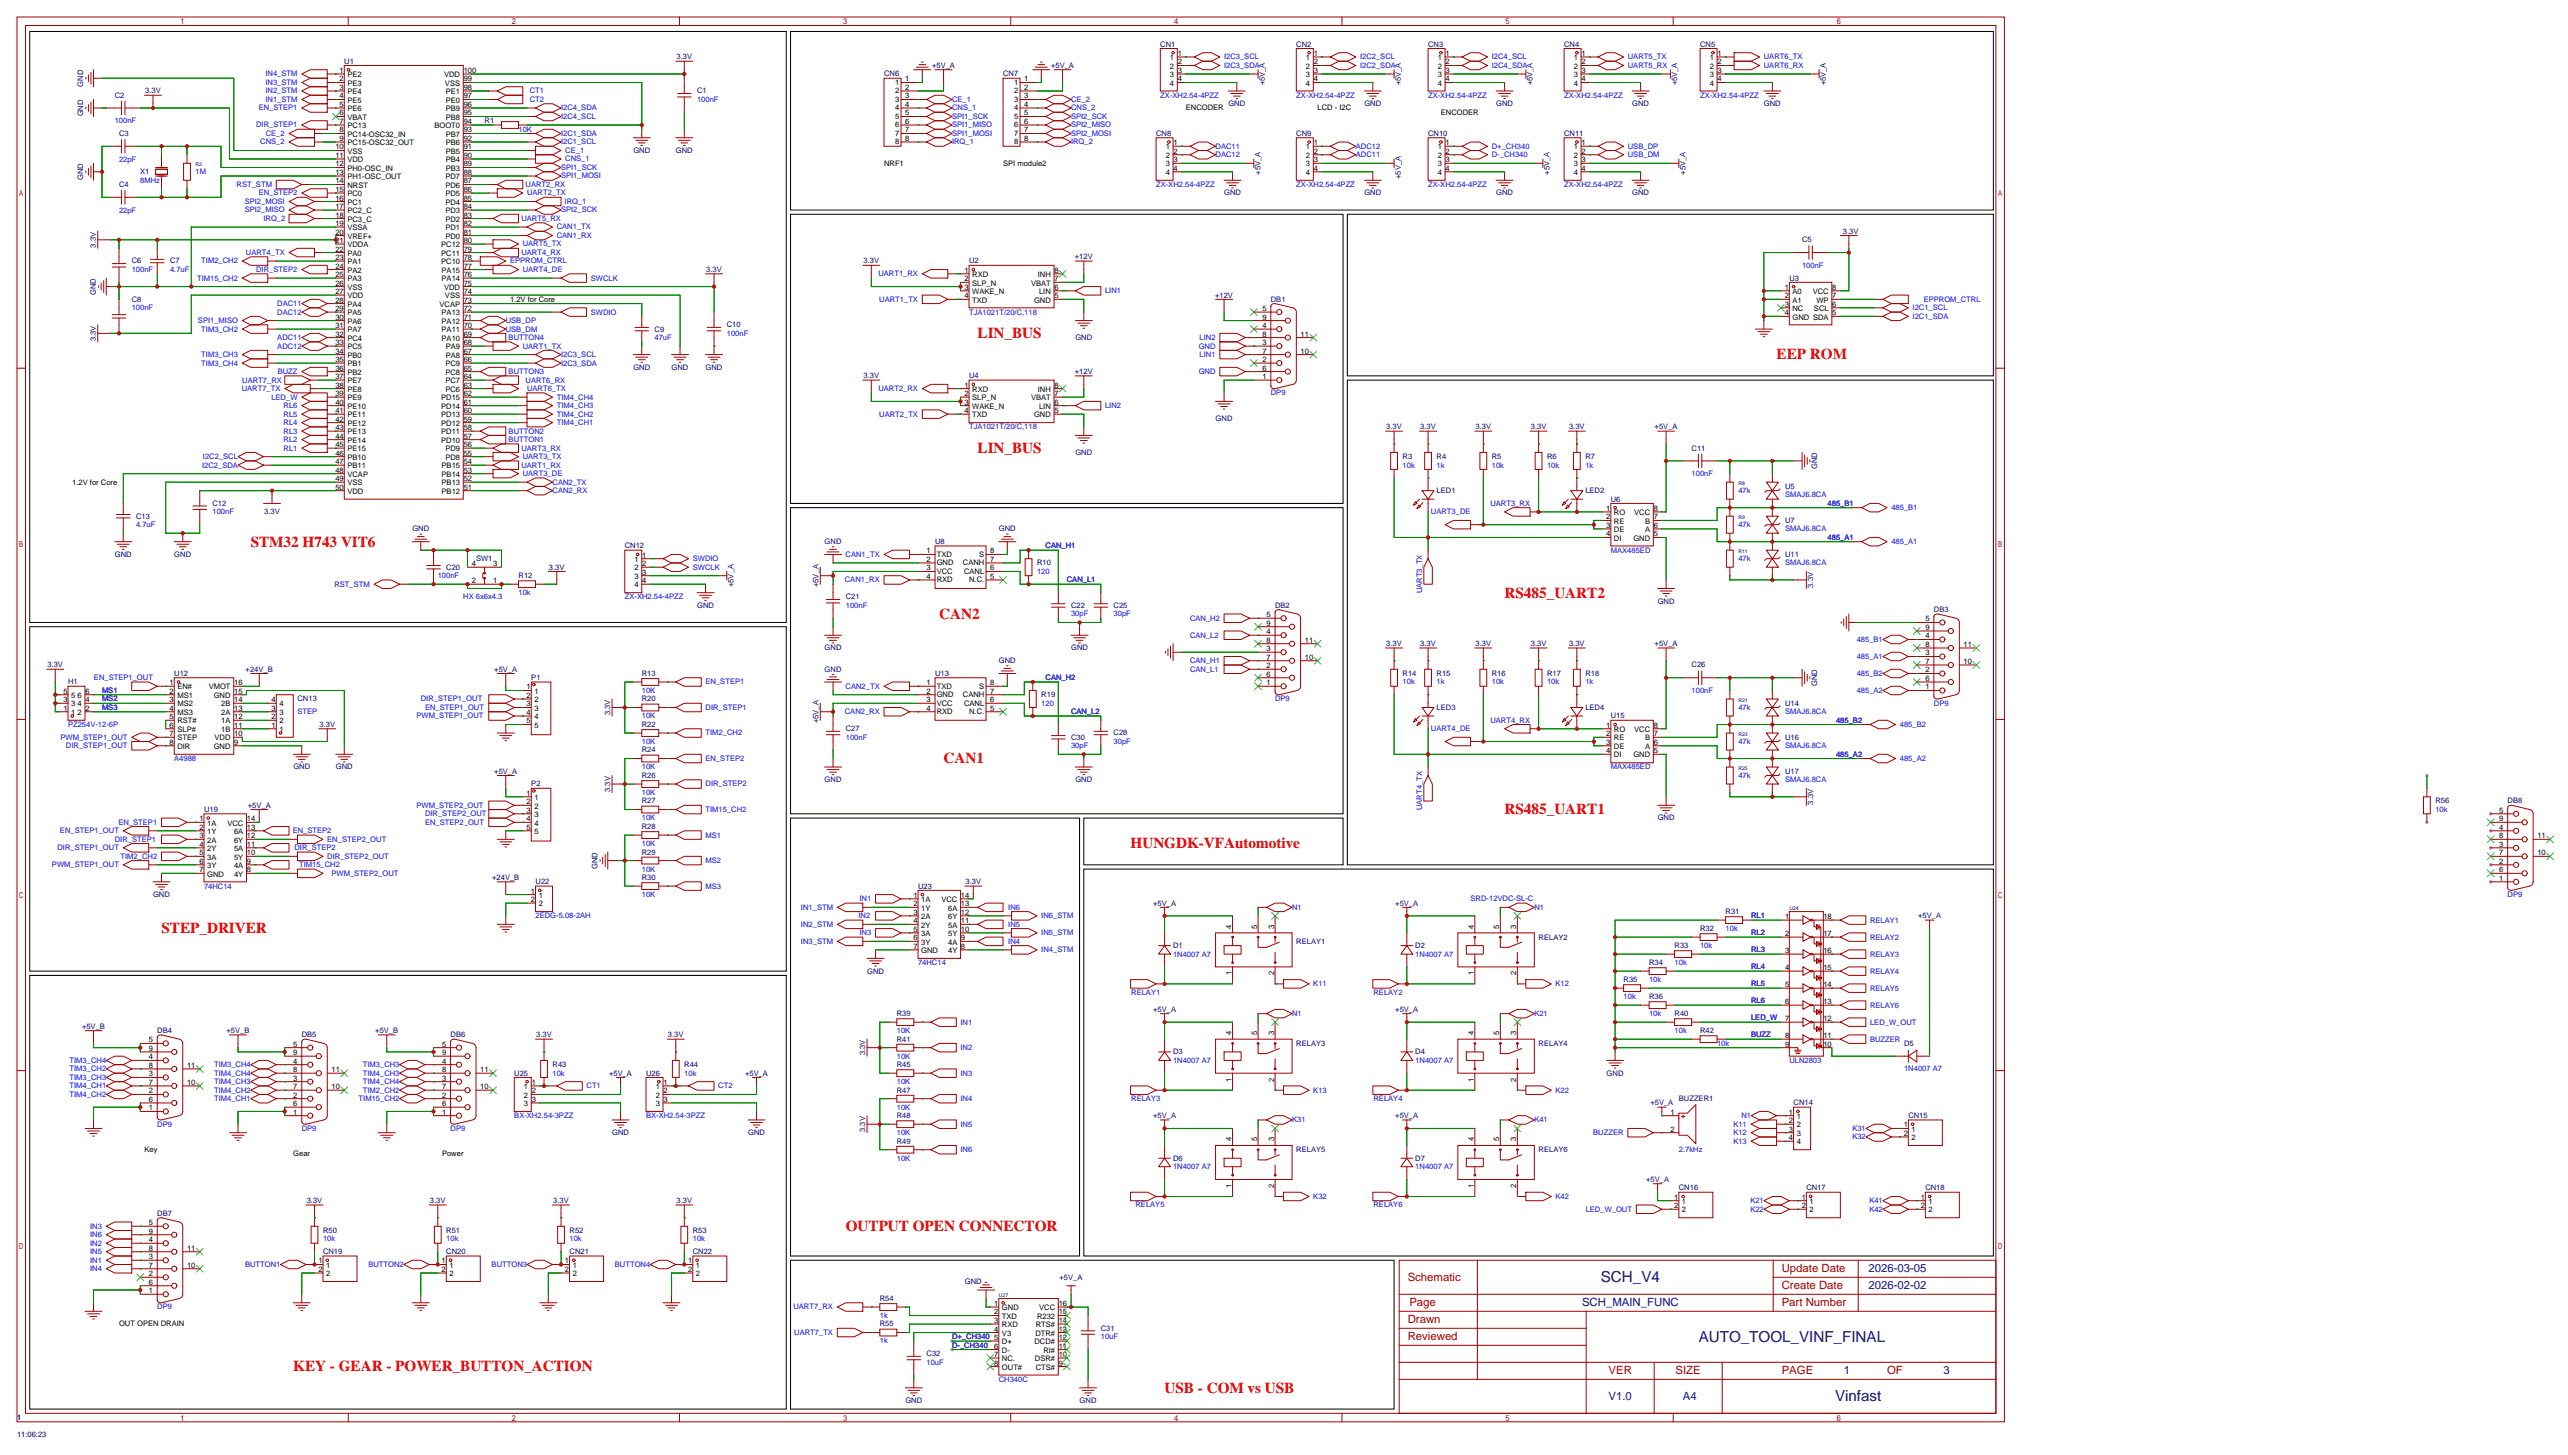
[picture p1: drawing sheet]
<svg xmlns="http://www.w3.org/2000/svg" width="767mm" height="435mm" viewBox="0 0 767 435" stroke-linecap="round" stroke-linejoin="round" font-family="sans-serif">
<defs><g id="words">
<g font-size="4.5" fill="#f00">
<text x="292.1" y="101">LIN_BUS</text>
<text x="530.9" y="107.4">EEP ROM</text>
<text x="292.1" y="135.3">LIN_BUS</text>
<text x="74.9" y="163.2">STM32 H743 VIT6</text>
<text x="449.6" y="178.5">RS485_UART2</text>
<text x="280.7" y="184.8">CAN2</text>
<text x="281.9" y="228">CAN1</text>
<text x="449.6" y="243.3">RS485_UART1</text>
<text x="337.8" y="253.4">HUNGDK-VFAutomotive</text>
<text x="48.3" y="278.8">STEP_DRIVER</text>
<text x="252.7" y="367.7">OUTPUT OPEN CONNECTOR</text>
<text x="87.6" y="409.6">KEY - GEAR - POWER_BUTTON_ACTION</text>
<text x="348" y="416">USB - COM vs USB</text>
</g>
<g font-size="4.5" fill="#000080">
<text x="478.3" y="383">SCH_V4</text>
<text x="507.6" y="400.7">AUTO_TOOL_VINF_FINAL</text>
<text x="548.3" y="418.5">Vinfast</text>
</g>
<g font-size="3.4" fill="#a00000">
<text x="420.6" y="382.6">Schematic</text>
<text x="532.4" y="380.1">Update Date</text>
<text x="532.4" y="385.1">Create Date</text>
<text x="420.6" y="395.3">Drawn</text>
<text x="421.1" y="390.2">Page</text>
<text x="532.4" y="390.2">Part Number</text>
<text x="420.6" y="400.4">Reviewed</text>
<text x="480.6" y="410.5">VER</text>
<text x="500.7" y="410.5">SIZE</text>
<text x="532.4" y="410.3">PAGE</text>
<text x="563.9" y="410.3">OF</text>
</g>
<g font-size="3.4" fill="#000080">
<text x="558.3" y="380.1">2026-03-05</text>
<text x="558.3" y="385.1">2026-02-02</text>
<text x="472.7" y="390.2">SCH_MAIN_FUNC</text>
<text x="551" y="410.3">1</text>
<text x="580.7" y="410.3">3</text>
<text x="480.6" y="418.2">V1.0</text>
<text x="502.9" y="418.2">A4</text>
</g>
<g font-size="2.3" fill="#000080">
<text x="202.1" y="17.7">3.3V</text>
<text x="346.7" y="13.9">CN1</text>
<text x="387.3" y="13.9">CN2</text>
<text x="426.7" y="13.9">CN3</text>
<text x="467.4" y="13.9">CN4</text>
<text x="508" y="13.9">CN5</text>
<text x="102.9" y="19">U1</text>
<text x="264.2" y="22.8">CN6</text>
<text x="278.5" y="20.3">+5V_A</text>
<text x="299.7" y="22.8">CN7</text>
<text x="314.1" y="20.3">+5V_A</text>
<text x="24.9" y="25.9" transform="rotate(-90 24.9 25.9)">GND</text>
<text x="34.3" y="29.2">C2</text>
<text x="43.4" y="27.9">3.3V</text>
<text x="208.3" y="27.9">C1</text>
<text x="377.9" y="25.5" transform="rotate(-90 377.9 25.5)">+5V_A</text>
<text x="418.6" y="25.5" transform="rotate(-90 418.6 25.5)">+5V_A</text>
<text x="457.9" y="25.5" transform="rotate(-90 457.9 25.5)">+5V_A</text>
<text x="501.1" y="25.5" transform="rotate(-90 501.1 25.5)">+5V_A</text>
<text x="545.6" y="25.5" transform="rotate(-90 545.6 25.5)">+5V_A</text>
<text x="24.9" y="34.8" transform="rotate(-90 24.9 34.8)">GND</text>
<text x="367.1" y="31.7">GND</text>
<text x="407.7" y="31.7">GND</text>
<text x="447.1" y="31.7">GND</text>
<text x="487.7" y="31.7">GND</text>
<text x="527.1" y="31.7">GND</text>
<text x="35.6" y="40.7">C3</text>
<text x="144.8" y="36.8">R1</text>
<text x="345.4" y="40.6">CN8</text>
<text x="387.3" y="40.6">CN9</text>
<text x="426.7" y="40.6">CN10</text>
<text x="467.4" y="40.6">CN11</text>
<text x="189.3" y="45.7">GND</text>
<text x="202" y="45.7">GND</text>
<text x="24.9" y="53.8" transform="rotate(-90 24.9 53.8)">GND</text>
<text x="41.9" y="52">X1</text>
<text x="376.6" y="52.2" transform="rotate(-90 376.6 52.2)">+5V_A</text>
<text x="418.6" y="53.5" transform="rotate(-90 418.6 53.5)">+5V_A</text>
<text x="463" y="52.2" transform="rotate(-90 463 52.2)">+5V_A</text>
<text x="503.6" y="52.2" transform="rotate(-90 503.6 52.2)">+5V_A</text>
<text x="35.6" y="55.9">C4</text>
<text x="365.8" y="58.4">GND</text>
<text x="407.7" y="58.4">GND</text>
<text x="447.1" y="58.4">GND</text>
<text x="487.7" y="58.4">GND</text>
<text x="550.7" y="69.8">3.3V</text>
<text x="28.7" y="74" transform="rotate(-90 28.7 74)">3.3V</text>
<text x="321.2" y="77.4">+12V</text>
<text x="538.5" y="72.4">C5</text>
<text x="39.4" y="78.7">C6</text>
<text x="50.8" y="78.7">C7</text>
<text x="211" y="81.2">3.3V</text>
<text x="258" y="78.7">3.3V</text>
<text x="289.6" y="78.7">U2</text>
<text x="534.7" y="83.8">U3</text>
<text x="28.7" y="88.1" transform="rotate(-90 28.7 88.1)">GND</text>
<text x="363.1" y="88.9">+12V</text>
<text x="39.4" y="90.1">C8</text>
<text x="379.7" y="90.1">DB1</text>
<text x="28.7" y="101.9" transform="rotate(-90 28.7 101.9)">3.3V</text>
<text x="195.6" y="99">C9</text>
<text x="217.2" y="97.8">C10</text>
<text x="321.3" y="101.6">GND</text>
<text x="189.3" y="110.5">GND</text>
<text x="200.7" y="110.5">GND</text>
<text x="210.8" y="110.5">GND</text>
<text x="258" y="113">3.3V</text>
<text x="289.6" y="113">U4</text>
<text x="321.2" y="111.7">+12V</text>
<text x="363.2" y="125.7">GND</text>
<text x="414.2" y="128.2">3.3V</text>
<text x="424.4" y="128.2">3.3V</text>
<text x="440.9" y="128.2">3.3V</text>
<text x="457.4" y="128.2">3.3V</text>
<text x="468.8" y="128.2">3.3V</text>
<text x="494.4" y="128.2">+5V_A</text>
<text x="321.3" y="135.9">GND</text>
<text x="419.1" y="137.1">R3</text>
<text x="429.3" y="137.1">R4</text>
<text x="445.8" y="137.1">R5</text>
<text x="462.3" y="137.1">R6</text>
<text x="473.7" y="137.1">R7</text>
<text x="505.5" y="134.6">C11</text>
<text x="543" y="140.2" transform="rotate(-90 543 140.2)">GND</text>
<text x="429.3" y="147.3">LED1</text>
<text x="473.7" y="147.3">LED2</text>
<text x="481.3" y="149.8">U6</text>
<text x="533.4" y="146">U5</text>
<text x="40.6" y="154.9">C13</text>
<text x="63.5" y="151.1">C12</text>
<text x="78.9" y="153.6">3.3V</text>
<text x="123.2" y="158.7">GND</text>
<text x="298.5" y="158.7">GND</text>
<text x="533.4" y="156.2">U7</text>
<text x="34.3" y="166.3">GND</text>
<text x="52.1" y="166.3">GND</text>
<text x="142.2" y="167.6">SW1</text>
<text x="186.7" y="163.8">CN12</text>
<text x="246.4" y="162.5">GND</text>
<text x="279.4" y="162.5">U8</text>
<text x="533.4" y="166.3">U11</text>
<text x="133.3" y="170.1">C20</text>
<text x="154.9" y="172.7">R12</text>
<text x="164" y="170.1">3.3V</text>
<text x="309.9" y="168.9">R10</text>
<text x="219.2" y="175.4" transform="rotate(-90 219.2 175.4)">+5V_A</text>
<text x="244.6" y="175.4" transform="rotate(-90 244.6 175.4)">+5V_A</text>
<text x="252.7" y="179">C21</text>
<text x="541.7" y="175.6" transform="rotate(-90 541.7 175.6)">3.3V</text>
<text x="208.3" y="181.6">GND</text>
<text x="320" y="181.6">C22</text>
<text x="332.7" y="181.6">C25</text>
<text x="381" y="181.6">DB2</text>
<text x="495.3" y="180.3">GND</text>
<text x="577.8" y="182.8">DB3</text>
<text x="246.4" y="194.3">GND</text>
<text x="320.1" y="194.3">GND</text>
<text x="414.2" y="193">3.3V</text>
<text x="424.4" y="193">3.3V</text>
<text x="440.9" y="193">3.3V</text>
<text x="457.4" y="193">3.3V</text>
<text x="468.8" y="193">3.3V</text>
<text x="494.4" y="193">+5V_A</text>
<text x="14.2" y="199.4">3.3V</text>
<text x="52.1" y="201.9">U12</text>
<text x="73.4" y="200.6">+24V_B</text>
<text x="147.7" y="200.6">+5V_A</text>
<text x="158.7" y="203.2">P1</text>
<text x="191.8" y="201.9">R13</text>
<text x="246.4" y="200.6">GND</text>
<text x="279.4" y="201.9">U13</text>
<text x="298.5" y="198.1">GND</text>
<text x="419.1" y="201.9">R14</text>
<text x="429.3" y="201.9">R15</text>
<text x="445.8" y="201.9">R16</text>
<text x="462.3" y="201.9">R17</text>
<text x="473.7" y="201.9">R18</text>
<text x="505.5" y="199.4">C26</text>
<text x="20.3" y="204.4">H1</text>
<text x="88.9" y="209.5">CN13</text>
<text x="191.8" y="209.5">R20</text>
<text x="311.1" y="208.2">R19</text>
<text x="543" y="205" transform="rotate(-90 543 205)">GND</text>
<text x="182.3" y="213.7" transform="rotate(-90 182.3 213.7)">3.3V</text>
<text x="429.3" y="212.1">LED3</text>
<text x="473.7" y="212.1">LED4</text>
<text x="481.3" y="214.6">U15</text>
<text x="533.4" y="210.8">U14</text>
<text x="95.5" y="217.1">3.3V</text>
<text x="191.8" y="217.1">R22</text>
<text x="244.6" y="216" transform="rotate(-90 244.6 216)">+5V_A</text>
<text x="252.7" y="218.4">C27</text>
<text x="320" y="220.9">C30</text>
<text x="332.7" y="219.7">C28</text>
<text x="533.4" y="220.9">U16</text>
<text x="191.8" y="224.8">R24</text>
<text x="87.7" y="229.8">GND</text>
<text x="100.4" y="229.8">GND</text>
<text x="147.7" y="231.1">+5V_A</text>
<text x="191.8" y="232.4">R26</text>
<text x="246.4" y="233.6">GND</text>
<text x="321.3" y="233.6">GND</text>
<text x="533.4" y="231.1">U17</text>
<text x="158.7" y="234.9">P2</text>
<text x="182.3" y="236.5" transform="rotate(-90 182.3 236.5)">3.3V</text>
<text x="191.8" y="240">R27</text>
<text x="727.7" y="240">R56</text>
<text x="749.3" y="240">DB8</text>
<text x="61" y="242.5">U19</text>
<text x="74" y="241.3">+5V_A</text>
<text x="495.3" y="245.1">GND</text>
<text x="541.7" y="240.3" transform="rotate(-90 541.7 240.3)">3.3V</text>
<text x="191.8" y="247.6">R28</text>
<text x="191.8" y="255.2">R29</text>
<text x="147.1" y="262.9">+24V_B</text>
<text x="178.5" y="259.6" transform="rotate(-90 178.5 259.6)">GND</text>
<text x="191.8" y="262.9">R30</text>
<text x="45.7" y="267.9">GND</text>
<text x="160" y="264.1">U22</text>
<text x="274.3" y="265.4">U23</text>
<text x="288.5" y="264.1">3.3V</text>
<text x="344.5" y="270.5">+5V_A</text>
<text x="416.9" y="270.5">+5V_A</text>
<text x="515.6" y="273">R31</text>
<text x="573.1" y="274.3">+5V_A</text>
<text x="387.3" y="281.9">RELAY1</text>
<text x="459.7" y="280.6">RELAY2</text>
<text x="508" y="278.1">R32</text>
<text x="350.5" y="283.2">D1</text>
<text x="422.9" y="283.2">D2</text>
<text x="500.4" y="283.2">R33</text>
<text x="259.1" y="290.8">GND</text>
<text x="485.1" y="293.3">R35</text>
<text x="492.8" y="288.3">R34</text>
<text x="492.8" y="298.4">R36</text>
<text x="268" y="303.5">R39</text>
<text x="344.5" y="302.2">+5V_A</text>
<text x="416.9" y="302.2">+5V_A</text>
<text x="500.4" y="303.5">R40</text>
<text x="24.5" y="307.3">+5V_B</text>
<text x="47" y="308.6">DB4</text>
<text x="67.7" y="308.6">+5V_B</text>
<text x="90.2" y="309.8">DB5</text>
<text x="112.1" y="308.6">+5V_B</text>
<text x="134.6" y="309.8">DB6</text>
<text x="160.2" y="309.8">3.3V</text>
<text x="199.6" y="309.8">3.3V</text>
<text x="268" y="311.1">R41</text>
<text x="508" y="308.6">R42</text>
<text x="258.5" y="315.3" transform="rotate(-90 258.5 315.3)">3.3V</text>
<text x="350.5" y="314.9">D3</text>
<text x="387.3" y="312.4">RELAY3</text>
<text x="422.9" y="314.9">D4</text>
<text x="459.7" y="312.4">RELAY4</text>
<text x="569" y="312.4">D5</text>
<text x="153.7" y="321.3">U25</text>
<text x="165.1" y="318.7">R43</text>
<text x="182" y="321.3">+5V_A</text>
<text x="193" y="321.3">U26</text>
<text x="204.5" y="318.7">R44</text>
<text x="222.6" y="321.3">+5V_A</text>
<text x="268" y="318.7">R45</text>
<text x="480.1" y="321.3">GND</text>
<text x="268" y="326.4">R47</text>
<text x="501.6" y="328.9">BUZZER1</text>
<text x="268" y="334">R48</text>
<text x="344.5" y="334">+5V_A</text>
<text x="416.9" y="334">+5V_A</text>
<text x="493.1" y="330.2">+5V_A</text>
<text x="535.9" y="330.2">CN14</text>
<text x="570.2" y="334">CN15</text>
<text x="182.9" y="339.1">GND</text>
<text x="223.5" y="339.1">GND</text>
<text x="258.5" y="338.1" transform="rotate(-90 258.5 338.1)">3.3V</text>
<text x="268" y="341.6">R49</text>
<text x="350.5" y="346.7">D6</text>
<text x="387.3" y="344.1">RELAY5</text>
<text x="422.9" y="346.7">D7</text>
<text x="459.7" y="344.1">RELAY6</text>
<text x="491.9" y="353">+5V_A</text>
<text x="91.6" y="359.4">3.3V</text>
<text x="128.5" y="359.4">3.3V</text>
<text x="165.3" y="359.4">3.3V</text>
<text x="202.1" y="359.4">3.3V</text>
<text x="501.6" y="355.6">CN16</text>
<text x="539.8" y="355.6">CN17</text>
<text x="575.3" y="355.6">CN18</text>
<text x="47" y="363.2">DB7</text>
<text x="96.5" y="368.3">R50</text>
<text x="133.3" y="368.3">R51</text>
<text x="170.2" y="368.3">R52</text>
<text x="207" y="368.3">R53</text>
<text x="96.5" y="374.6">CN19</text>
<text x="133.3" y="374.6">CN20</text>
<text x="170.2" y="374.6">CN21</text>
<text x="207" y="374.6">CN22</text>
<text x="288.3" y="383.5">GND</text>
<text x="316.6" y="382.2">+5V_A</text>
<text x="262.9" y="388.6">R54</text>
<text x="262.9" y="396.2">R55</text>
<text x="328.9" y="397.5">C31</text>
<text x="276.9" y="405.1">C32</text>
<text x="270.5" y="419.1">GND</text>
<text x="322.6" y="419.1">GND</text>
<text x="5.1" y="424.1">1</text>
<text x="5.1" y="429.2">11:06:23</text>
</g>
<g font-size="2.3">
<text x="349.6" y="18">1</text>
<text x="351.9" y="16.7">1</text>
<text x="390.2" y="18">1</text>
<text x="392.6" y="16.7">1</text>
<text x="429.6" y="18">1</text>
<text x="431.9" y="16.7">1</text>
<text x="470.2" y="18">1</text>
<text x="472.6" y="16.7">1</text>
<text x="510.9" y="18">1</text>
<text x="513.2" y="16.7">1</text>
<text x="101.5" y="21.8">1</text>
<text x="103.8" y="23.1">PE2</text>
<text x="132.7" y="23.1">VDD</text>
<text x="138.6" y="21.8">100</text>
<text x="349.6" y="20.5">2</text>
<text x="349.6" y="23.1">3</text>
<text x="351.9" y="19.2">2</text>
<text x="351.9" y="21.8">3</text>
<text x="390.2" y="20.5">2</text>
<text x="390.2" y="23.1">3</text>
<text x="392.6" y="19.2">2</text>
<text x="392.6" y="21.8">3</text>
<text x="429.6" y="20.5">2</text>
<text x="429.6" y="23.1">3</text>
<text x="431.9" y="19.2">2</text>
<text x="431.9" y="21.8">3</text>
<text x="470.2" y="20.5">2</text>
<text x="470.2" y="23.1">3</text>
<text x="472.6" y="19.2">2</text>
<text x="472.6" y="21.8">3</text>
<text x="510.9" y="20.5">2</text>
<text x="510.9" y="23.1">3</text>
<text x="513.2" y="19.2">2</text>
<text x="513.2" y="21.8">3</text>
<text x="101.5" y="29.4">4</text>
<text x="101.5" y="26.9">3</text>
<text x="101.5" y="24.3">2</text>
<text x="103.8" y="28.1">PE4</text>
<text x="103.8" y="25.6">PE3</text>
<text x="133" y="25.6">VSS</text>
<text x="133.2" y="28.1">PE1</text>
<text x="138.6" y="24.3">99</text>
<text x="138.6" y="26.9">98</text>
<text x="138.6" y="29.4">97</text>
<text x="267.5" y="25.3">1</text>
<text x="267.5" y="27.9">2</text>
<text x="270.5" y="24.3">1</text>
<text x="270.5" y="26.9">2</text>
<text x="270.5" y="29.4">3</text>
<text x="303" y="25.3">1</text>
<text x="303" y="27.9">2</text>
<text x="306.1" y="24.3">1</text>
<text x="306.1" y="26.9">2</text>
<text x="306.1" y="29.4">3</text>
<text x="349.6" y="25.6">4</text>
<text x="351.9" y="24.3">4</text>
<text x="390.2" y="25.6">4</text>
<text x="392.6" y="24.3">4</text>
<text x="429.6" y="25.6">4</text>
<text x="431.9" y="24.3">4</text>
<text x="470.2" y="25.6">4</text>
<text x="472.6" y="24.3">4</text>
<text x="510.9" y="25.6">4</text>
<text x="513.2" y="24.3">4</text>
<text x="101.5" y="34.5">6</text>
<text x="101.5" y="31.9">5</text>
<text x="103.8" y="35.8">VBAT</text>
<text x="103.8" y="33.2">PE6</text>
<text x="103.8" y="30.7">PE5</text>
<text x="133.2" y="30.7">PE0</text>
<text x="133.2" y="33.2">PB9</text>
<text x="133.2" y="35.8">PB8</text>
<text x="138.6" y="31.9">96</text>
<text x="138.6" y="34.5">95</text>
<text x="267.5" y="30.4">3</text>
<text x="267.5" y="33">4</text>
<text x="267.5" y="35.5">5</text>
<text x="270.5" y="31.9">4</text>
<text x="270.5" y="34.5">5</text>
<text x="303" y="30.4">3</text>
<text x="303" y="33">4</text>
<text x="303" y="35.5">5</text>
<text x="306.1" y="31.9">4</text>
<text x="306.1" y="34.5">5</text>
<text x="354.3" y="33">ENCODER</text>
<text x="393.7" y="33">LCD - I2C</text>
<text x="430.5" y="34.3">ENCODER</text>
<text x="101.5" y="39.6">8</text>
<text x="101.5" y="37">7</text>
<text x="103.8" y="40.8">PC14-OSC32_IN</text>
<text x="103.8" y="38.3">PC13</text>
<text x="129.8" y="38.3">BOOT0</text>
<text x="133.2" y="40.8">PB7</text>
<text x="138.6" y="37">94</text>
<text x="138.6" y="39.6">93</text>
<text x="267.5" y="38">6</text>
<text x="267.5" y="40.6">7</text>
<text x="270.5" y="37">6</text>
<text x="270.5" y="39.6">7</text>
<text x="303" y="38">6</text>
<text x="303" y="40.6">7</text>
<text x="306.1" y="37">6</text>
<text x="306.1" y="39.6">7</text>
<text x="100.2" y="47.2">11</text>
<text x="100.2" y="44.6">10</text>
<text x="101.5" y="42.1">9</text>
<text x="103.8" y="45.9">VSS</text>
<text x="103.8" y="43.4">PC15-OSC32_OUT</text>
<text x="133.2" y="43.4">PB6</text>
<text x="133.2" y="45.9">PB5</text>
<text x="138.6" y="42.1">92</text>
<text x="138.6" y="44.6">91</text>
<text x="138.6" y="47.2">90</text>
<text x="267.5" y="43.1">8</text>
<text x="270.5" y="42.1">8</text>
<text x="303" y="43.1">8</text>
<text x="306.1" y="42.1">8</text>
<text x="348.3" y="44.6">1</text>
<text x="348.3" y="47.2">2</text>
<text x="350.6" y="43.4">1</text>
<text x="350.6" y="45.9">2</text>
<text x="390.2" y="44.6">1</text>
<text x="390.2" y="47.2">2</text>
<text x="392.6" y="43.4">1</text>
<text x="392.6" y="45.9">2</text>
<text x="429.6" y="44.6">1</text>
<text x="429.6" y="47.2">2</text>
<text x="431.9" y="43.4">1</text>
<text x="431.9" y="45.9">2</text>
<text x="470.2" y="44.6">1</text>
<text x="470.2" y="47.2">2</text>
<text x="472.6" y="43.4">1</text>
<text x="472.6" y="45.9">2</text>
<text x="100.2" y="52.3">13</text>
<text x="100.2" y="49.7">12</text>
<text x="103.8" y="53.5">PH1-OSC_OUT</text>
<text x="103.8" y="51">PH0-OSC_IN</text>
<text x="103.8" y="48.5">VDD</text>
<text x="133.1" y="53.5">PD7</text>
<text x="133.2" y="48.5">PB4</text>
<text x="133.2" y="51">PB3</text>
<text x="138.6" y="49.7">89</text>
<text x="138.6" y="52.3">88</text>
<text x="264.2" y="49.5">NRF1</text>
<text x="299.7" y="49.5">SPI module2</text>
<text x="348.3" y="49.7">3</text>
<text x="348.3" y="52.3">4</text>
<text x="350.6" y="48.5">3</text>
<text x="350.6" y="51">4</text>
<text x="390.2" y="49.7">3</text>
<text x="390.2" y="52.3">4</text>
<text x="392.6" y="48.5">3</text>
<text x="392.6" y="51">4</text>
<text x="429.6" y="49.7">3</text>
<text x="429.6" y="52.3">4</text>
<text x="431.9" y="48.5">3</text>
<text x="431.9" y="51">4</text>
<text x="470.2" y="49.7">3</text>
<text x="470.2" y="52.3">4</text>
<text x="472.6" y="48.5">3</text>
<text x="472.6" y="51">4</text>
<text x="100.2" y="59.9">16</text>
<text x="100.2" y="57.3">15</text>
<text x="100.2" y="54.8">14</text>
<text x="103.8" y="58.6">PC0</text>
<text x="103.8" y="56.1">NRST</text>
<text x="133.1" y="56.1">PD6</text>
<text x="133.1" y="58.6">PD5</text>
<text x="138.6" y="54.8">87</text>
<text x="138.6" y="57.3">86</text>
<text x="138.6" y="59.9">85</text>
<text x="100.2" y="65">18</text>
<text x="100.2" y="62.4">17</text>
<text x="103.8" y="63.7">PC2_C</text>
<text x="103.8" y="61.2">PC1</text>
<text x="133.1" y="61.2">PD4</text>
<text x="133.1" y="63.7">PD3</text>
<text x="138.6" y="62.4">84</text>
<text x="138.6" y="65">83</text>
<text x="100.2" y="70">20</text>
<text x="100.2" y="67.5">19</text>
<text x="103.8" y="71.3">VREF+</text>
<text x="103.8" y="68.8">VSSA</text>
<text x="103.8" y="66.2">PC3_C</text>
<text x="133.1" y="66.2">PD2</text>
<text x="133.1" y="68.8">PD1</text>
<text x="133.1" y="71.3">PD0</text>
<text x="138.6" y="67.5">82</text>
<text x="138.6" y="70">81</text>
<text x="100.2" y="77.7">23</text>
<text x="100.2" y="75.1">22</text>
<text x="100.2" y="72.6">21</text>
<text x="103.8" y="76.4">PA0</text>
<text x="103.8" y="73.9">VDDA</text>
<text x="131.8" y="73.9">PC12</text>
<text x="131.8" y="76.4">PC11</text>
<text x="138.6" y="72.6">80</text>
<text x="138.6" y="75.1">79</text>
<text x="138.6" y="77.7">78</text>
<text x="100.2" y="82.7">25</text>
<text x="100.2" y="80.2">24</text>
<text x="103.8" y="81.5">PA2</text>
<text x="103.8" y="78.9">PA1</text>
<text x="131.8" y="78.9">PC10</text>
<text x="131.9" y="81.5">PA15</text>
<text x="138.6" y="80.2">77</text>
<text x="138.6" y="82.7">76</text>
<text x="288.2" y="81.5">1</text>
<text x="290.5" y="82.7">RXD</text>
<text x="310.1" y="82.7">INH</text>
<text x="315.1" y="81.5">8</text>
<text x="100.2" y="87.8">27</text>
<text x="100.2" y="85.3">26</text>
<text x="103.8" y="89.1">VDD</text>
<text x="103.8" y="86.6">VSS</text>
<text x="103.8" y="84">PA3</text>
<text x="131.9" y="84">PA14</text>
<text x="132.7" y="86.6">VDD</text>
<text x="133" y="89.1">VSS</text>
<text x="138.6" y="85.3">75</text>
<text x="138.6" y="87.8">74</text>
<text x="288.2" y="84">2</text>
<text x="288.2" y="86.6">3</text>
<text x="288.2" y="89.1">4</text>
<text x="290.5" y="85.3">SLP_N</text>
<text x="290.5" y="87.8">WAKE_N</text>
<text x="308.1" y="85.3">VBAT</text>
<text x="310.5" y="87.8">LIN</text>
<text x="315.1" y="89.1">5</text>
<text x="315.1" y="86.6">6</text>
<text x="315.1" y="84">7</text>
<text x="533.3" y="86.6">1</text>
<text x="533.3" y="89.1">2</text>
<text x="535.6" y="87.8">A0</text>
<text x="541.6" y="87.8">VCC</text>
<text x="547.5" y="89.1">7</text>
<text x="547.5" y="86.6">8</text>
<text x="100.2" y="95.4">30</text>
<text x="100.2" y="92.9">29</text>
<text x="100.2" y="90.4">28</text>
<text x="103.8" y="94.2">PA5</text>
<text x="103.8" y="91.6">PA4</text>
<text x="131.3" y="91.6">VCAP</text>
<text x="131.9" y="94.2">PA13</text>
<text x="138.6" y="90.4">73</text>
<text x="138.6" y="92.9">72</text>
<text x="138.6" y="95.4">71</text>
<text x="152.4" y="90.1">1.2V for Core</text>
<text x="290.5" y="90.4">TXD</text>
<text x="309" y="90.4">GND</text>
<text x="377.2" y="92.9">5</text>
<text x="377.2" y="95.4">9</text>
<text x="533.3" y="91.6">3</text>
<text x="533.3" y="94.2">4</text>
<text x="535.6" y="90.4">A1</text>
<text x="535.6" y="92.9">NC</text>
<text x="535.6" y="95.4">GND SDA</text>
<text x="542" y="92.9">SCL</text>
<text x="542.8" y="90.4">WP</text>
<text x="547.5" y="94.2">5</text>
<text x="547.5" y="91.6">6</text>
<text x="100.2" y="100.5">32</text>
<text x="100.2" y="98">31</text>
<text x="103.8" y="101.8">PC4</text>
<text x="103.8" y="99.3">PA7</text>
<text x="103.8" y="96.7">PA6</text>
<text x="131.9" y="96.7">PA12</text>
<text x="131.9" y="99.3">PA11</text>
<text x="131.9" y="101.8">PA10</text>
<text x="138.6" y="98">70</text>
<text x="138.6" y="100.5">69</text>
<text x="377.2" y="98">4</text>
<text x="377.2" y="100.5">8</text>
<text x="388.6" y="100.5">11</text>
<text x="100.2" y="105.6">34</text>
<text x="100.2" y="103.1">33</text>
<text x="103.8" y="106.9">PB0</text>
<text x="103.8" y="104.3">PC5</text>
<text x="133.2" y="104.3">PA9</text>
<text x="133.2" y="106.9">PA8</text>
<text x="138.6" y="103.1">68</text>
<text x="138.6" y="105.6">67</text>
<text x="377.2" y="103.1">3</text>
<text x="377.2" y="105.6">7</text>
<text x="388.6" y="105.6">10</text>
<text x="100.2" y="113.2">37</text>
<text x="100.2" y="110.7">36</text>
<text x="100.2" y="108.1">35</text>
<text x="103.8" y="112">PB2</text>
<text x="103.8" y="109.4">PB1</text>
<text x="133.1" y="109.4">PC9</text>
<text x="133.1" y="112">PC8</text>
<text x="138.6" y="108.1">66</text>
<text x="138.6" y="110.7">65</text>
<text x="138.6" y="113.2">64</text>
<text x="377.2" y="108.1">2</text>
<text x="377.2" y="113.2">1</text>
<text x="377.2" y="110.7">6</text>
<text x="100.2" y="118.3">39</text>
<text x="100.2" y="115.8">38</text>
<text x="103.8" y="119.6">PE9</text>
<text x="103.8" y="117">PE8</text>
<text x="103.8" y="114.5">PE7</text>
<text x="131.8" y="119.6">PD15</text>
<text x="133.1" y="114.5">PC7</text>
<text x="133.1" y="117">PC6</text>
<text x="138.6" y="115.8">63</text>
<text x="138.6" y="118.3">62</text>
<text x="288.2" y="115.8">1</text>
<text x="288.2" y="118.3">2</text>
<text x="290.5" y="117">RXD</text>
<text x="290.5" y="119.6">SLP_N</text>
<text x="308.1" y="119.6">VBAT</text>
<text x="310.1" y="117">INH</text>
<text x="315.1" y="118.3">7</text>
<text x="315.1" y="115.8">8</text>
<text x="100.2" y="125.9">42</text>
<text x="100.2" y="123.4">41</text>
<text x="100.2" y="120.8">40</text>
<text x="103.8" y="124.7">PE11</text>
<text x="103.8" y="122.1">PE10</text>
<text x="131.8" y="122.1">PD14</text>
<text x="131.8" y="124.7">PD13</text>
<text x="138.6" y="120.8">61</text>
<text x="138.6" y="123.4">60</text>
<text x="138.6" y="125.9">59</text>
<text x="288.2" y="120.8">3</text>
<text x="288.2" y="123.4">4</text>
<text x="290.5" y="122.1">WAKE_N</text>
<text x="290.5" y="124.7">TXD</text>
<text x="309" y="124.7">GND</text>
<text x="310.5" y="122.1">LIN</text>
<text x="315.1" y="123.4">5</text>
<text x="315.1" y="120.8">6</text>
<text x="100.2" y="131">44</text>
<text x="100.2" y="128.5">43</text>
<text x="103.8" y="129.7">PE13</text>
<text x="103.8" y="127.2">PE12</text>
<text x="131.8" y="127.2">PD12</text>
<text x="131.8" y="129.7">PD11</text>
<text x="138.6" y="128.5">58</text>
<text x="138.6" y="131">57</text>
<text x="100.2" y="136.1">46</text>
<text x="100.2" y="133.5">45</text>
<text x="103.8" y="137.4">PB10</text>
<text x="103.8" y="134.8">PE15</text>
<text x="103.8" y="132.3">PE14</text>
<text x="131.8" y="132.3">PD10</text>
<text x="133.1" y="134.8">PD9</text>
<text x="133.1" y="137.4">PD8</text>
<text x="138.6" y="133.5">56</text>
<text x="138.6" y="136.1">55</text>
<text x="100.2" y="143.7">49</text>
<text x="100.2" y="141.2">48</text>
<text x="100.2" y="138.6">47</text>
<text x="103.8" y="142.4">VCAP</text>
<text x="103.8" y="139.9">PB11</text>
<text x="131.9" y="139.9">PB15</text>
<text x="131.9" y="142.4">PB14</text>
<text x="138.6" y="138.6">54</text>
<text x="138.6" y="141.2">53</text>
<text x="138.6" y="143.7">52</text>
<text x="21.6" y="144.7">1.2V for Core</text>
<text x="100.2" y="146.2">50</text>
<text x="103.8" y="147.5">VDD</text>
<text x="103.8" y="145">VSS</text>
<text x="131.9" y="145">PB13</text>
<text x="131.9" y="147.5">PB12</text>
<text x="138.6" y="146.2">51</text>
<text x="479.9" y="152.6">1</text>
<text x="479.9" y="155.1">2</text>
<text x="482.3" y="153.9">RO</text>
<text x="488.3" y="153.9">VCC</text>
<text x="494.2" y="155.1">7</text>
<text x="494.2" y="152.6">8</text>
<text x="479.9" y="157.7">3</text>
<text x="479.9" y="160.2">4</text>
<text x="482.3" y="156.4">RE</text>
<text x="482.3" y="158.9">DE</text>
<text x="482.3" y="161.5">DI</text>
<text x="488.1" y="161.5">GND</text>
<text x="491.6" y="158.9">A</text>
<text x="491.6" y="156.4">B</text>
<text x="494.2" y="160.2">5</text>
<text x="494.2" y="157.7">6</text>
<text x="189.6" y="167.8">1</text>
<text x="191.9" y="166.6">1</text>
<text x="276.9" y="165.3">1</text>
<text x="276.9" y="167.8">2</text>
<text x="279.9" y="166.3">TXD</text>
<text x="292.6" y="166.3">S</text>
<text x="295.9" y="167.8">7</text>
<text x="295.9" y="165.3">8</text>
<text x="141" y="169.1">4</text>
<text x="147.3" y="169.1">3</text>
<text x="189.6" y="170.4">2</text>
<text x="189.6" y="172.9">3</text>
<text x="191.9" y="169.1">2</text>
<text x="191.9" y="171.6">3</text>
<text x="276.9" y="170.4">3</text>
<text x="276.9" y="172.9">4</text>
<text x="279.9" y="168.9">GND</text>
<text x="279.9" y="171.4">VCC</text>
<text x="279.9" y="173.9">RXD</text>
<text x="287.7" y="168.9">CANH</text>
<text x="288.1" y="171.4">CANL</text>
<text x="289.6" y="173.9">N.C.</text>
<text x="295.9" y="172.9">5</text>
<text x="295.9" y="170.4">6</text>
<text x="141" y="174.2">2</text>
<text x="147.3" y="174.2">1</text>
<text x="189.6" y="175.5">4</text>
<text x="191.9" y="174.2">4</text>
<text x="378.5" y="184.3">5</text>
<text x="575.3" y="185.6">5</text>
<text x="378.5" y="189.4">4</text>
<text x="378.5" y="186.9">9</text>
<text x="378.5" y="192">8</text>
<text x="389.9" y="192">11</text>
<text x="575.3" y="190.7">4</text>
<text x="575.3" y="188.2">9</text>
<text x="378.5" y="194.5">3</text>
<text x="378.5" y="197">7</text>
<text x="389.9" y="197">10</text>
<text x="575.3" y="195.8">3</text>
<text x="575.3" y="193.2">8</text>
<text x="586.7" y="193.2">11</text>
<text x="378.5" y="199.6">2</text>
<text x="378.5" y="202.1">6</text>
<text x="575.3" y="200.9">2</text>
<text x="575.3" y="198.3">7</text>
<text x="575.3" y="203.4">6</text>
<text x="586.7" y="198.3">10</text>
<text x="18.9" y="209.7">3</text>
<text x="18.9" y="207.2">5</text>
<text x="21.3" y="208.5">5</text>
<text x="23.2" y="208.5">6</text>
<text x="25.5" y="207.2">6</text>
<text x="25.5" y="209.7">4</text>
<text x="50.7" y="204.7">1</text>
<text x="50.7" y="207.2">2</text>
<text x="50.7" y="209.7">3</text>
<text x="53" y="205.9">EN#</text>
<text x="53" y="208.5">MS1</text>
<text x="62.4" y="205.9">VMOT</text>
<text x="63.9" y="208.5">GND</text>
<text x="70" y="209.7">14</text>
<text x="70" y="207.2">15</text>
<text x="70" y="204.7">16</text>
<text x="81.2" y="209.7">4</text>
<text x="157.4" y="205.9">1</text>
<text x="157.4" y="208.5">2</text>
<text x="159.7" y="207.2">1</text>
<text x="159.7" y="209.7">2</text>
<text x="276.9" y="204.7">1</text>
<text x="276.9" y="207.2">2</text>
<text x="276.9" y="209.7">3</text>
<text x="279.9" y="205.7">TXD</text>
<text x="279.9" y="208.2">GND</text>
<text x="287.7" y="208.2">CANH</text>
<text x="292.6" y="205.7">S</text>
<text x="295.9" y="209.7">6</text>
<text x="295.9" y="207.2">7</text>
<text x="295.9" y="204.7">8</text>
<text x="378.5" y="204.7">1</text>
<text x="575.3" y="205.9">1</text>
<text x="18.9" y="212.3">1</text>
<text x="21.3" y="213.6">1</text>
<text x="21.3" y="211">3</text>
<text x="23.2" y="211">4</text>
<text x="23.2" y="213.6">2</text>
<text x="25.5" y="212.3">2</text>
<text x="50.7" y="212.3">4</text>
<text x="50.7" y="214.8">5</text>
<text x="53" y="211">MS2</text>
<text x="53" y="213.6">MS3</text>
<text x="66.1" y="213.6">2A</text>
<text x="66.1" y="211">2B</text>
<text x="70" y="214.8">12</text>
<text x="70" y="212.3">13</text>
<text x="81.2" y="214.8">2</text>
<text x="81.2" y="212.3">3</text>
<text x="83.5" y="213.6">3</text>
<text x="83.5" y="211">4</text>
<text x="157.4" y="211">3</text>
<text x="157.4" y="213.6">4</text>
<text x="159.7" y="212.3">3</text>
<text x="159.7" y="214.8">4</text>
<text x="276.9" y="212.3">4</text>
<text x="279.9" y="210.8">VCC</text>
<text x="279.9" y="213.3">RXD</text>
<text x="288.1" y="210.8">CANL</text>
<text x="289.6" y="213.3">N.C.</text>
<text x="295.9" y="212.3">5</text>
<text x="50.7" y="217.4">6</text>
<text x="50.7" y="219.9">7</text>
<text x="53" y="216.1">RST#</text>
<text x="53" y="218.6">SLP#</text>
<text x="53" y="221.2">STEP</text>
<text x="64.1" y="221.2">VDD</text>
<text x="66.1" y="218.6">1B</text>
<text x="66.1" y="216.1">1A</text>
<text x="70" y="219.9">10</text>
<text x="70" y="217.4">11</text>
<text x="81.2" y="217.4">1</text>
<text x="83.5" y="218.6">1</text>
<text x="83.5" y="216.1">2</text>
<text x="157.4" y="216.1">5</text>
<text x="159.7" y="217.4">5</text>
<text x="479.9" y="217.4">1</text>
<text x="479.9" y="219.9">2</text>
<text x="482.3" y="218.6">RO</text>
<text x="482.3" y="221.2">RE</text>
<text x="488.3" y="218.6">VCC</text>
<text x="491.6" y="221.2">B</text>
<text x="494.2" y="219.9">7</text>
<text x="494.2" y="217.4">8</text>
<text x="50.7" y="222.4">8</text>
<text x="53" y="223.7">DIR</text>
<text x="63.9" y="223.7">GND</text>
<text x="70" y="222.4">9</text>
<text x="479.9" y="222.4">3</text>
<text x="479.9" y="225">4</text>
<text x="482.3" y="223.7">DE</text>
<text x="482.3" y="226.3">DI</text>
<text x="488.1" y="226.3">GND</text>
<text x="491.6" y="223.7">A</text>
<text x="494.2" y="225">5</text>
<text x="494.2" y="222.4">6</text>
<text x="157.4" y="237.7">1</text>
<text x="159.7" y="239">1</text>
<text x="59.6" y="245.3">1</text>
<text x="73.8" y="245.3">14</text>
<text x="157.4" y="240.2">2</text>
<text x="157.4" y="242.8">3</text>
<text x="157.4" y="245.3">4</text>
<text x="159.7" y="241.5">2</text>
<text x="159.7" y="244">3</text>
<text x="746.8" y="242.8">5</text>
<text x="746.8" y="245.3">9</text>
<text x="59.6" y="250.4">3</text>
<text x="59.6" y="247.8">2</text>
<text x="61.9" y="251.7">2A</text>
<text x="61.9" y="249.1">1Y</text>
<text x="61.9" y="246.6">1A</text>
<text x="67.9" y="246.6">VCC</text>
<text x="69.9" y="249.1">6A</text>
<text x="69.9" y="251.7">6Y</text>
<text x="73.8" y="247.8">13</text>
<text x="73.8" y="250.4">12</text>
<text x="157.4" y="247.8">5</text>
<text x="159.7" y="246.6">4</text>
<text x="159.7" y="249.1">5</text>
<text x="746.8" y="247.8">4</text>
<text x="746.8" y="250.4">8</text>
<text x="758.2" y="250.4">11</text>
<text x="59.6" y="255.5">5</text>
<text x="59.6" y="252.9">4</text>
<text x="61.9" y="256.7">3A</text>
<text x="61.9" y="254.2">2Y</text>
<text x="69.9" y="254.2">5A</text>
<text x="69.9" y="256.7">5Y</text>
<text x="73.8" y="252.9">11</text>
<text x="73.8" y="255.5">10</text>
<text x="746.8" y="252.9">3</text>
<text x="746.8" y="255.5">7</text>
<text x="758.2" y="255.5">10</text>
<text x="59.6" y="260.5">7</text>
<text x="59.6" y="258">6</text>
<text x="61.9" y="261.8">GND</text>
<text x="61.9" y="259.3">3Y</text>
<text x="69.9" y="259.3">4A</text>
<text x="69.9" y="261.8">4Y</text>
<text x="73.8" y="258">9</text>
<text x="73.8" y="260.5">8</text>
<text x="746.8" y="258">2</text>
<text x="746.8" y="263.1">1</text>
<text x="746.8" y="260.5">6</text>
<text x="158.6" y="266.9">1</text>
<text x="158.6" y="269.4">2</text>
<text x="161" y="268.2">1</text>
<text x="272.9" y="268.2">1</text>
<text x="275.3" y="269.4">1A</text>
<text x="281.3" y="269.4">VCC</text>
<text x="287.1" y="268.2">14</text>
<text x="161" y="270.7">2</text>
<text x="272.9" y="275.8">4</text>
<text x="272.9" y="273.2">3</text>
<text x="272.9" y="270.7">2</text>
<text x="275.3" y="274.5">2A</text>
<text x="275.3" y="272">1Y</text>
<text x="283.3" y="272">6A</text>
<text x="283.3" y="274.5">6Y</text>
<text x="287.1" y="270.7">13</text>
<text x="287.1" y="273.2">12</text>
<text x="287.1" y="275.8">11</text>
<text x="533.4" y="274.5">1</text>
<text x="544.8" y="274.5">18</text>
<text x="272.9" y="280.9">6</text>
<text x="272.9" y="278.3">5</text>
<text x="275.3" y="279.6">3A</text>
<text x="275.3" y="277.1">2Y</text>
<text x="283.3" y="277.1">5A</text>
<text x="283.3" y="279.6">5Y</text>
<text x="287.1" y="278.3">10</text>
<text x="287.1" y="280.9">9</text>
<text x="368" y="277.4" transform="rotate(-90 368 277.4)">4</text>
<text x="375.6" y="277.4" transform="rotate(-90 375.6 277.4)">5</text>
<text x="380.7" y="277.4" transform="rotate(-90 380.7 277.4)">3</text>
<text x="440.4" y="277.4" transform="rotate(-90 440.4 277.4)">4</text>
<text x="448" y="277.4" transform="rotate(-90 448 277.4)">5</text>
<text x="453.1" y="277.4" transform="rotate(-90 453.1 277.4)">3</text>
<text x="533.4" y="279.6">2</text>
<text x="544.8" y="279.6">17</text>
<text x="272.9" y="283.4">7</text>
<text x="275.3" y="284.7">GND</text>
<text x="275.3" y="282.1">3Y</text>
<text x="283.3" y="282.1">4A</text>
<text x="283.3" y="284.7">4Y</text>
<text x="287.1" y="283.4">8</text>
<text x="533.4" y="284.7">3</text>
<text x="544.8" y="284.7">16</text>
<text x="368" y="291.3" transform="rotate(-90 368 291.3)">1</text>
<text x="380.7" y="291.3" transform="rotate(-90 380.7 291.3)">2</text>
<text x="440.4" y="291.3" transform="rotate(-90 440.4 291.3)">1</text>
<text x="453.1" y="291.3" transform="rotate(-90 453.1 291.3)">2</text>
<text x="533.4" y="289.8">4</text>
<text x="544.8" y="289.8">15</text>
<text x="533.4" y="299.9">6</text>
<text x="533.4" y="294.8">5</text>
<text x="544.8" y="294.8">14</text>
<text x="544.8" y="299.9">13</text>
<text x="533.4" y="305">7</text>
<text x="544.8" y="305">12</text>
<text x="44.5" y="311.3">5</text>
<text x="368" y="309.1" transform="rotate(-90 368 309.1)">4</text>
<text x="375.6" y="309.1" transform="rotate(-90 375.6 309.1)">5</text>
<text x="380.7" y="309.1" transform="rotate(-90 380.7 309.1)">3</text>
<text x="440.4" y="309.1" transform="rotate(-90 440.4 309.1)">4</text>
<text x="448" y="309.1" transform="rotate(-90 448 309.1)">5</text>
<text x="453.1" y="309.1" transform="rotate(-90 453.1 309.1)">3</text>
<text x="533.4" y="310.1">8</text>
<text x="544.8" y="310.1">11</text>
<text x="44.5" y="316.4">4</text>
<text x="44.5" y="313.9">9</text>
<text x="87.6" y="312.6">5</text>
<text x="87.6" y="317.7">4</text>
<text x="87.6" y="315.2">9</text>
<text x="132.1" y="312.6">5</text>
<text x="132.1" y="317.7">4</text>
<text x="132.1" y="315.2">9</text>
<text x="533.4" y="312.6">9</text>
<text x="544.8" y="312.6">10</text>
<text x="44.5" y="321.5">3</text>
<text x="44.5" y="319">8</text>
<text x="55.9" y="319">11</text>
<text x="87.6" y="322.8">3</text>
<text x="87.6" y="320.2">8</text>
<text x="99.1" y="320.2">11</text>
<text x="132.1" y="322.8">3</text>
<text x="132.1" y="320.2">8</text>
<text x="143.5" y="320.2">11</text>
<text x="368" y="323.1" transform="rotate(-90 368 323.1)">1</text>
<text x="380.7" y="323.1" transform="rotate(-90 380.7 323.1)">2</text>
<text x="440.4" y="323.1" transform="rotate(-90 440.4 323.1)">1</text>
<text x="453.1" y="323.1" transform="rotate(-90 453.1 323.1)">2</text>
<text x="44.5" y="326.6">2</text>
<text x="44.5" y="324">7</text>
<text x="44.5" y="329.1">6</text>
<text x="55.9" y="324">10</text>
<text x="87.6" y="327.9">2</text>
<text x="87.6" y="325.3">7</text>
<text x="99.1" y="325.3">10</text>
<text x="132.1" y="327.9">2</text>
<text x="132.1" y="325.3">7</text>
<text x="143.5" y="325.3">10</text>
<text x="156.5" y="325.3">1</text>
<text x="156.5" y="327.9">2</text>
<text x="158.9" y="324">1</text>
<text x="158.9" y="326.6">2</text>
<text x="158.9" y="329.1">3</text>
<text x="195.9" y="325.3">1</text>
<text x="195.9" y="327.9">2</text>
<text x="198.2" y="324">1</text>
<text x="198.2" y="326.6">2</text>
<text x="198.2" y="329.1">3</text>
<text x="44.5" y="331.7">1</text>
<text x="87.6" y="332.9">1</text>
<text x="87.6" y="330.4">6</text>
<text x="132.1" y="332.9">1</text>
<text x="132.1" y="330.4">6</text>
<text x="156.5" y="330.4">3</text>
<text x="195.9" y="330.4">3</text>
<text x="499.1" y="332.9">1</text>
<text x="534.6" y="332.9">1</text>
<text x="534.6" y="335.5">2</text>
<text x="536.9" y="334.2">1</text>
<text x="368" y="340.9" transform="rotate(-90 368 340.9)">4</text>
<text x="375.6" y="340.9" transform="rotate(-90 375.6 340.9)">5</text>
<text x="380.7" y="340.9" transform="rotate(-90 380.7 340.9)">3</text>
<text x="440.4" y="340.9" transform="rotate(-90 440.4 340.9)">4</text>
<text x="448" y="340.9" transform="rotate(-90 448 340.9)">5</text>
<text x="453.1" y="340.9" transform="rotate(-90 453.1 340.9)">3</text>
<text x="499.1" y="338">2</text>
<text x="534.6" y="338">3</text>
<text x="534.6" y="340.6">4</text>
<text x="536.9" y="336.7">2</text>
<text x="536.9" y="339.3">3</text>
<text x="536.9" y="341.8">4</text>
<text x="568.8" y="336.7">1</text>
<text x="568.8" y="339.3">2</text>
<text x="571.2" y="338">1</text>
<text x="571.2" y="340.6">2</text>
<text x="43.2" y="344.1">Key</text>
<text x="87.6" y="345.4">Gear</text>
<text x="132.1" y="345.4">Power</text>
<text x="368" y="354.8" transform="rotate(-90 368 354.8)">1</text>
<text x="380.7" y="354.8" transform="rotate(-90 380.7 354.8)">2</text>
<text x="440.4" y="354.8" transform="rotate(-90 440.4 354.8)">1</text>
<text x="453.1" y="354.8" transform="rotate(-90 453.1 354.8)">2</text>
<text x="500.3" y="358.3">1</text>
<text x="502.6" y="359.6">1</text>
<text x="538.4" y="358.3">1</text>
<text x="540.7" y="359.6">1</text>
<text x="573.9" y="358.3">1</text>
<text x="576.2" y="359.6">1</text>
<text x="44.5" y="366">5</text>
<text x="500.3" y="360.9">2</text>
<text x="502.6" y="362.1">2</text>
<text x="538.4" y="360.9">2</text>
<text x="540.7" y="362.1">2</text>
<text x="573.9" y="360.9">2</text>
<text x="576.2" y="362.1">2</text>
<text x="44.5" y="371">4</text>
<text x="44.5" y="368.5">9</text>
<text x="44.5" y="376.1">3</text>
<text x="44.5" y="373.6">8</text>
<text x="55.9" y="373.6">11</text>
<text x="95.1" y="377.4">1</text>
<text x="132" y="377.4">1</text>
<text x="168.8" y="377.4">1</text>
<text x="205.6" y="377.4">1</text>
<text x="44.5" y="381.2">2</text>
<text x="44.5" y="378.7">7</text>
<text x="44.5" y="383.7">6</text>
<text x="55.9" y="378.7">10</text>
<text x="95.1" y="379.9">2</text>
<text x="97.5" y="378.7">1</text>
<text x="97.5" y="381.2">2</text>
<text x="132" y="379.9">2</text>
<text x="134.3" y="378.7">1</text>
<text x="134.3" y="381.2">2</text>
<text x="168.8" y="379.9">2</text>
<text x="171.1" y="378.7">1</text>
<text x="171.1" y="381.2">2</text>
<text x="205.6" y="379.9">2</text>
<text x="207.9" y="378.7">1</text>
<text x="207.9" y="381.2">2</text>
<text x="44.5" y="386.3">1</text>
<text x="297.1" y="390.1">1</text>
<text x="297.1" y="392.6">2</text>
<text x="297.1" y="395.2">3</text>
<text x="299.4" y="391.4">GND</text>
<text x="299.4" y="393.9">TXD</text>
<text x="309.9" y="393.9">R232</text>
<text x="310.5" y="391.4">VCC</text>
<text x="316.4" y="395.2">14</text>
<text x="316.4" y="392.6">15</text>
<text x="316.4" y="390.1">16</text>
<text x="35.6" y="396.2">OUT OPEN DRAIN</text>
<text x="297.1" y="397.7">4</text>
<text x="297.1" y="400.2">5</text>
<text x="299.4" y="396.4">RXD</text>
<text x="299.4" y="399">V3</text>
<text x="299.4" y="401.5">D+</text>
<text x="309.1" y="401.5">DCD#</text>
<text x="309.4" y="399">DTR#</text>
<text x="309.5" y="396.4">RTS#</text>
<text x="316.4" y="400.2">12</text>
<text x="316.4" y="397.7">13</text>
<text x="297.1" y="402.8">6</text>
<text x="297.1" y="405.3">7</text>
<text x="297.1" y="407.9">8</text>
<text x="299.4" y="404.1">D-</text>
<text x="299.4" y="406.6">NC.</text>
<text x="309.2" y="406.6">DSR#</text>
<text x="311.8" y="404.1">RI#</text>
<text x="316.4" y="407.9">9</text>
<text x="316.4" y="405.3">10</text>
<text x="316.4" y="402.8">11</text>
<text x="299.4" y="409.1">OUT#</text>
<text x="309.5" y="409.1">CTS#</text>
</g>
<g font-size="2.3" fill="#00f">
<text x="365.8" y="17.7">I2C3_SCL</text>
<text x="406.4" y="17.7">I2C2_SCL</text>
<text x="445.8" y="17.7">I2C4_SCL</text>
<text x="486.4" y="17.7">UART5_TX</text>
<text x="527" y="17.7">UART6_TX</text>
<text x="79.3" y="22.8">IN4_STM</text>
<text x="365.8" y="20.3">I2C3_SDA</text>
<text x="406.4" y="20.3">I2C2_SDA</text>
<text x="445.8" y="20.3">I2C4_SDA</text>
<text x="486.4" y="20.3">UART5_RX</text>
<text x="527" y="20.3">UART6_RX</text>
<text x="79.3" y="25.4">IN3_STM</text>
<text x="79.3" y="27.9">IN2_STM</text>
<text x="158.3" y="27.9">CT1</text>
<text x="346.7" y="29.2">ZX-XH2.54-4PZZ</text>
<text x="387.3" y="29.2">ZX-XH2.54-4PZZ</text>
<text x="426.7" y="29.2">ZX-XH2.54-4PZZ</text>
<text x="467.4" y="29.2">ZX-XH2.54-4PZZ</text>
<text x="508" y="29.2">ZX-XH2.54-4PZZ</text>
<text x="77.3" y="33">EN_STEP1</text>
<text x="79.3" y="30.4">IN1_STM</text>
<text x="158.3" y="30.4">CT2</text>
<text x="167.6" y="35.5">I2C4_SCL</text>
<text x="167.6" y="33">I2C4_SDA</text>
<text x="208.3" y="30.4">100nF</text>
<text x="284.5" y="30.4">CE_1</text>
<text x="284.5" y="33">CNS_1</text>
<text x="284.5" y="35.5">SPI1_SCK</text>
<text x="320" y="30.4">CE_2</text>
<text x="320" y="33">CNS_2</text>
<text x="320" y="35.5">SPI2_SCK</text>
<text x="34.3" y="36.8">100nF</text>
<text x="76.5" y="38.1">DIR_STEP1</text>
<text x="79.4" y="40.6">CE_2</text>
<text x="154.9" y="39.3">10K</text>
<text x="167.6" y="40.6">I2C1_SDA</text>
<text x="284.5" y="38.1">SPI1_MISO</text>
<text x="284.5" y="40.6">SPI1_MOSI</text>
<text x="320" y="38.1">SPI2_MISO</text>
<text x="320" y="40.6">SPI2_MOSI</text>
<text x="77.8" y="43.1">CNS_2</text>
<text x="167.6" y="43.1">I2C1_SCL</text>
<text x="168.9" y="45.7">CE_1</text>
<text x="284.5" y="43.1">IRQ_1</text>
<text x="320" y="43.1">IRQ_2</text>
<text x="363.2" y="47">DAC12</text>
<text x="363.2" y="44.4">DAC11</text>
<text x="405.1" y="47">ADC11</text>
<text x="405.1" y="44.4">ADC12</text>
<text x="445.8" y="47">D-_CH340</text>
<text x="445.8" y="44.4">D+_CH340</text>
<text x="486.4" y="47">USB_DM</text>
<text x="486.4" y="44.4">USB_DP</text>
<text x="35.6" y="48.3">22pF</text>
<text x="58.4" y="52">1M</text>
<text x="167.6" y="53.3">SPI1_MOSI</text>
<text x="167.6" y="50.8">SPI1_SCK</text>
<text x="168.9" y="48.2">CNS_1</text>
<text x="41.9" y="54.6">8MHz</text>
<text x="70.7" y="55.8">RST_STM</text>
<text x="77.3" y="58.4">EN_STEP2</text>
<text x="157.1" y="55.8">UART2_RX</text>
<text x="157.5" y="58.4">UART2_TX</text>
<text x="345.4" y="55.8">ZX-XH2.54-4PZZ</text>
<text x="387.3" y="55.8">ZX-XH2.54-4PZZ</text>
<text x="426.7" y="55.8">ZX-XH2.54-4PZZ</text>
<text x="467.4" y="55.8">ZX-XH2.54-4PZZ</text>
<text x="35.6" y="63.5">22pF</text>
<text x="73.1" y="63.5">SPI2_MISO</text>
<text x="73.1" y="60.9">SPI2_MOSI</text>
<text x="167.6" y="63.5">SPI2_SCK</text>
<text x="168.7" y="60.9">IRQ_1</text>
<text x="78.7" y="66">IRQ_2</text>
<text x="155.8" y="66">UART5_RX</text>
<text x="166.4" y="68.5">CAN1_TX</text>
<text x="166.4" y="71.1">CAN1_RX</text>
<text x="73.5" y="76.2">UART4_TX</text>
<text x="155.8" y="76.2">UART4_RX</text>
<text x="156.2" y="73.6">UART5_TX</text>
<text x="39.4" y="81.2">100nF</text>
<text x="50.8" y="81.2">4.7uF</text>
<text x="58.9" y="83.8">TIM15_CH2</text>
<text x="60.2" y="78.7">TIM2_CH2</text>
<text x="76.5" y="81.2">DIR_STEP2</text>
<text x="152.4" y="78.7">EPPROM_CTRL</text>
<text x="156.2" y="81.2">UART4_DE</text>
<text x="176.5" y="83.8">SWCLK</text>
<text x="262.5" y="82.5">UART1_RX</text>
<text x="538.5" y="80">100nF</text>
<text x="330.2" y="87.6">LIN1</text>
<text x="39.4" y="92.7">100nF</text>
<text x="82.9" y="91.4">DAC11</text>
<text x="82.9" y="93.9">DAC12</text>
<text x="176.5" y="93.9">SWDIO</text>
<text x="262.7" y="90.1">UART1_TX</text>
<text x="289.6" y="93.9">TJA1021T/20/C,118</text>
<text x="571.5" y="92.7">I2C1_SCL</text>
<text x="571.5" y="95.2">I2C1_SDA</text>
<text x="574.8" y="90.1">EPPROM_CTRL</text>
<text x="59.1" y="96.5">SPI1_MISO</text>
<text x="60.2" y="99">TIM3_CH2</text>
<text x="82.9" y="101.6">ADC11</text>
<text x="151.1" y="99">USB_DM</text>
<text x="151.1" y="96.5">USB_DP</text>
<text x="152" y="101.6">BUTTON4</text>
<text x="195.6" y="101.6">47uF</text>
<text x="217.2" y="100.3">100nF</text>
<text x="358.4" y="101.6">LIN2</text>
<text x="60.2" y="106.6">TIM3_CH3</text>
<text x="82.9" y="104.1">ADC12</text>
<text x="156.2" y="104.1">UART1_TX</text>
<text x="167.6" y="106.6">I2C3_SCL</text>
<text x="358.2" y="104.1">GND</text>
<text x="358.4" y="106.6">LIN1</text>
<text x="60.2" y="109.2">TIM3_CH4</text>
<text x="83" y="111.7">BUZZ</text>
<text x="152" y="111.7">BUTTON3</text>
<text x="167.6" y="109.2">I2C3_SDA</text>
<text x="358.2" y="111.7">GND</text>
<text x="72.2" y="116.8">UART7_TX</text>
<text x="72.4" y="114.3">UART7_RX</text>
<text x="81.1" y="119.3">LED_W</text>
<text x="157.1" y="114.3">UART6_RX</text>
<text x="157.5" y="116.8">UART6_TX</text>
<text x="166.4" y="119.3">TIM4_CH4</text>
<text x="262.5" y="116.8">UART2_RX</text>
<text x="379.7" y="118.1">DP9</text>
<text x="84.7" y="121.9">RL6</text>
<text x="84.7" y="124.4">RL5</text>
<text x="166.4" y="121.9">TIM4_CH3</text>
<text x="166.4" y="124.4">TIM4_CH2</text>
<text x="262.7" y="124.4">UART2_TX</text>
<text x="330.2" y="121.9">LIN2</text>
<text x="84.7" y="127">RL4</text>
<text x="84.7" y="129.5">RL3</text>
<text x="152" y="129.5">BUTTON2</text>
<text x="166.4" y="127">TIM4_CH1</text>
<text x="289.6" y="128.2">TJA1021T/20/C,118</text>
<text x="60.7" y="137.1">I2C2_SCL</text>
<text x="84.7" y="132">RL2</text>
<text x="84.7" y="134.6">RL1</text>
<text x="152" y="132">BUTTON1</text>
<text x="155.8" y="134.6">UART3_RX</text>
<text x="156.2" y="137.1">UART3_TX</text>
<text x="60.4" y="139.7">I2C2_SDA</text>
<text x="155.8" y="139.7">UART1_RX</text>
<text x="156.2" y="142.2">UART3_DE</text>
<text x="419.1" y="139.7">10k</text>
<text x="429.3" y="139.7">1k</text>
<text x="445.8" y="139.7">10k</text>
<text x="462.3" y="139.7">10k</text>
<text x="473.7" y="139.7">1k</text>
<text x="505.5" y="142.2">100nF</text>
<text x="165.1" y="144.7">CAN2_TX</text>
<text x="165.1" y="147.3">CAN2_RX</text>
<text x="519.4" y="147.3">47k</text>
<text x="533.4" y="148.6">SMAJ6.8CA</text>
<text x="63.5" y="153.6">100nF</text>
<text x="427.6" y="153.6">UART3_DE</text>
<text x="445.4" y="151.1">UART3_RX</text>
<text x="546.1" y="151.1">485_B1</text>
<text x="565.1" y="152.4">485_B1</text>
<text x="40.6" y="157.4">4.7uF</text>
<text x="519.4" y="157.4">47k</text>
<text x="533.4" y="158.7">SMAJ6.8CA</text>
<text x="546.1" y="161.3">485_A1</text>
<text x="207" y="167.6">SWDIO</text>
<text x="252.7" y="166.3">CAN1_TX</text>
<text x="312.4" y="163.8">CAN_H1</text>
<text x="481.3" y="165.1">MAX485ED</text>
<text x="519.4" y="167.6">47k</text>
<text x="565.1" y="162.5">485_A1</text>
<text x="130.8" y="172.7">100nF</text>
<text x="207" y="170.1">SWCLK</text>
<text x="252.4" y="174">CAN1_RX</text>
<text x="309.9" y="171.4">120</text>
<text x="318.8" y="174">CAN_L1</text>
<text x="533.4" y="168.9">SMAJ6.8CA</text>
<text x="99.9" y="175.2">RST_STM</text>
<text x="138.4" y="179">HX 6x6x4.3</text>
<text x="154.9" y="177.8">10k</text>
<text x="186.7" y="179">ZX-XH2.54-4PZZ</text>
<text x="424.9" y="177.2" transform="rotate(-90 424.9 177.2)">UART3_TX</text>
<text x="252.7" y="181.6">100nF</text>
<text x="320" y="184.1">30pF</text>
<text x="332.7" y="184.1">30pF</text>
<text x="355.6" y="185.4">CAN_H2</text>
<text x="355.6" y="190.5">CAN_L2</text>
<text x="554.8" y="191.7">485_B1</text>
<text x="554.8" y="196.8">485_A1</text>
<text x="28.1" y="203.2">EN_STEP1_OUT</text>
<text x="312.4" y="203.2">CAN_H2</text>
<text x="355.6" y="200.6">CAN_L1</text>
<text x="355.6" y="198.1">CAN_H1</text>
<text x="554.8" y="201.9">485_B2</text>
<text x="30.5" y="209.5">MS2</text>
<text x="30.5" y="207">MS1</text>
<text x="125.7" y="209.5">DIR_STEP1_OUT</text>
<text x="191.8" y="207">10K</text>
<text x="210.8" y="204.4">EN_STEP1</text>
<text x="252.7" y="205.7">CAN2_TX</text>
<text x="381" y="209.5">DP9</text>
<text x="419.1" y="204.4">10k</text>
<text x="429.3" y="204.4">1k</text>
<text x="445.8" y="204.4">10k</text>
<text x="462.3" y="204.4">10k</text>
<text x="473.7" y="204.4">1k</text>
<text x="505.5" y="207">100nF</text>
<text x="554.8" y="207">485_A2</text>
<text x="30.5" y="212.1">MS3</text>
<text x="88.9" y="213.3">STEP</text>
<text x="124.5" y="214.6">PWM_STEP1_OUT</text>
<text x="127" y="212.1">EN_STEP1_OUT</text>
<text x="191.8" y="214.6">10K</text>
<text x="210.8" y="212.1">DIR_STEP1</text>
<text x="252.4" y="213.3">CAN2_RX</text>
<text x="311.1" y="210.8">120</text>
<text x="320" y="213.3">CAN_L2</text>
<text x="445.4" y="215.9">UART4_RX</text>
<text x="519.4" y="212.1">47k</text>
<text x="533.4" y="213.3">SMAJ6.8CA</text>
<text x="548.6" y="215.9">485_B2</text>
<text x="577.8" y="210.8">DP9</text>
<text x="18.1" y="220.9">PWM_STEP1_OUT</text>
<text x="20.3" y="217.1">PZ254V-12-6P</text>
<text x="210.8" y="219.7">TIM2_CH2</text>
<text x="252.7" y="220.9">100nF</text>
<text x="427.6" y="218.4">UART4_DE</text>
<text x="567.7" y="217.1">485_B2</text>
<text x="19.7" y="223.5">DIR_STEP1_OUT</text>
<text x="52.1" y="227.3">A4988</text>
<text x="191.8" y="222.2">10K</text>
<text x="210.8" y="227.3">EN_STEP2</text>
<text x="320" y="223.5">30pF</text>
<text x="332.7" y="222.2">30pF</text>
<text x="519.4" y="222.2">47k</text>
<text x="533.4" y="223.5">SMAJ6.8CA</text>
<text x="548.6" y="226">485_A2</text>
<text x="567.7" y="227.3">485_A2</text>
<text x="191.8" y="229.8">10K</text>
<text x="481.3" y="229.8">MAX485ED</text>
<text x="519.4" y="232.4">47k</text>
<text x="533.4" y="233.6">SMAJ6.8CA</text>
<text x="191.8" y="237.5">10K</text>
<text x="210.8" y="234.9">DIR_STEP2</text>
<text x="124.5" y="241.3">PWM_STEP2_OUT</text>
<text x="127" y="243.8">DIR_STEP2_OUT</text>
<text x="191.8" y="245.1">10K</text>
<text x="210.8" y="242.5">TIM15_CH2</text>
<text x="424.9" y="242" transform="rotate(-90 424.9 242)">UART4_TX</text>
<text x="727.7" y="242.5">10k</text>
<text x="17.9" y="248.9">EN_STEP1_OUT</text>
<text x="34.3" y="251.4">DIR_STEP1</text>
<text x="35.4" y="246.3">EN_STEP1</text>
<text x="87.5" y="248.9">EN_STEP2</text>
<text x="97.8" y="251.4">EN_STEP2_OUT</text>
<text x="127" y="246.3">EN_STEP2_OUT</text>
<text x="210.8" y="250.2">MS1</text>
<text x="17.2" y="254">DIR_STEP1_OUT</text>
<text x="36" y="256.5">TIM2_CH2</text>
<text x="88" y="254">DIR_STEP2</text>
<text x="97.8" y="256.5">DIR_STEP2_OUT</text>
<text x="191.8" y="252.7">10K</text>
<text x="210.8" y="257.8">MS2</text>
<text x="15.5" y="259">PWM_STEP1_OUT</text>
<text x="89.4" y="259">TIM15_CH2</text>
<text x="99.1" y="261.6">PWM_STEP2_OUT</text>
<text x="191.8" y="260.3">10K</text>
<text x="61" y="265.4">74HC14</text>
<text x="191.8" y="267.9">10K</text>
<text x="210.8" y="265.4">MS3</text>
<text x="256.8" y="269.2">IN1</text>
<text x="439.4" y="269.2">SRD-12VDC-SL-C</text>
<text x="749.3" y="267.9">DP9</text>
<text x="160" y="274.3">2EDG-5.08-2AH</text>
<text x="239.3" y="271.7">IN1_STM</text>
<text x="256.5" y="274.3">IN2</text>
<text x="301.3" y="271.7">IN6</text>
<text x="311.1" y="274.3">IN6_STM</text>
<text x="386.1" y="271.7">N1</text>
<text x="458.5" y="271.7">N1</text>
<text x="523.2" y="274.3">RL1</text>
<text x="558.8" y="275.6">RELAY1</text>
<text x="239.3" y="276.8">IN2_STM</text>
<text x="239.3" y="281.9">IN3_STM</text>
<text x="256.8" y="279.4">IN3</text>
<text x="301.3" y="276.8">IN5</text>
<text x="301.3" y="281.9">IN4</text>
<text x="311.1" y="279.4">IN5_STM</text>
<text x="515.6" y="278.1">10k</text>
<text x="523.2" y="279.4">RL2</text>
<text x="558.8" y="280.6">RELAY2</text>
<text x="311.1" y="284.4">IN4_STM</text>
<text x="350.5" y="285.7">1N4007 A7</text>
<text x="422.9" y="285.7">1N4007 A7</text>
<text x="508" y="283.2">10k</text>
<text x="523.2" y="284.4">RL3</text>
<text x="558.8" y="285.7">RELAY3</text>
<text x="274.3" y="288.3">74HC14</text>
<text x="492.8" y="293.3">10k</text>
<text x="500.4" y="288.3">10k</text>
<text x="523.2" y="289.5">RL4</text>
<text x="558.8" y="290.8">RELAY4</text>
<text x="338" y="297.1">RELAY1</text>
<text x="392.4" y="294.6">K11</text>
<text x="410.4" y="297.1">RELAY2</text>
<text x="464.8" y="294.6">K12</text>
<text x="485.1" y="298.4">10k</text>
<text x="523.2" y="294.6">RL5</text>
<text x="523.2" y="299.7">RL6</text>
<text x="558.8" y="295.9">RELAY5</text>
<text x="386.1" y="303.5">N1</text>
<text x="458.5" y="303.5">K21</text>
<text x="492.8" y="303.5">10k</text>
<text x="523.2" y="304.8">LED_W</text>
<text x="558.8" y="301">RELAY6</text>
<text x="268" y="308.6">10K</text>
<text x="287" y="306">IN1</text>
<text x="500.4" y="308.6">10k</text>
<text x="523.2" y="309.8">BUZZ</text>
<text x="558.8" y="306">LED_W_OUT</text>
<text x="558.8" y="311.1">BUZZER</text>
<text x="20.8" y="317.5">TIM3_CH4</text>
<text x="268" y="316.2">10K</text>
<text x="287" y="313.7">IN2</text>
<text x="350.5" y="317.5">1N4007 A7</text>
<text x="422.9" y="317.5">1N4007 A7</text>
<text x="513.1" y="312.4">10k</text>
<text x="534.7" y="317.5">ULN2803</text>
<text x="20.8" y="322.5">TIM3_CH3</text>
<text x="20.8" y="320">TIM3_CH2</text>
<text x="64" y="323.8">TIM4_CH3</text>
<text x="64" y="321.3">TIM4_CH4</text>
<text x="64" y="318.7">TIM3_CH4</text>
<text x="108.4" y="323.8">TIM4_CH4</text>
<text x="108.4" y="318.7">TIM3_CH3</text>
<text x="108.4" y="321.3">TIM4_CH3</text>
<text x="165.1" y="321.3">10k</text>
<text x="204.5" y="321.3">10k</text>
<text x="268" y="323.8">10K</text>
<text x="287" y="321.3">IN3</text>
<text x="569" y="320">1N4007 A7</text>
<text x="20.8" y="325.1">TIM4_CH1</text>
<text x="20.8" y="327.6">TIM4_CH2</text>
<text x="64" y="326.4">TIM4_CH2</text>
<text x="64" y="328.9">TIM4_CH1</text>
<text x="107.2" y="328.9">TIM15_CH2</text>
<text x="108.4" y="326.4">TIM2_CH2</text>
<text x="175.3" y="325.1">CT1</text>
<text x="214.6" y="325.1">CT2</text>
<text x="287" y="328.9">IN4</text>
<text x="338" y="328.9">RELAY3</text>
<text x="392.4" y="326.4">K13</text>
<text x="410.4" y="328.9">RELAY4</text>
<text x="464.8" y="326.4">K22</text>
<text x="153.7" y="334">BX-XH2.54-3PZZ</text>
<text x="193" y="334">BX-XH2.54-3PZZ</text>
<text x="268" y="331.4">10K</text>
<text x="386.1" y="335.2">K31</text>
<text x="458.5" y="335.2">K41</text>
<text x="520.3" y="334">N1</text>
<text x="47" y="336.5">DP9</text>
<text x="90.2" y="337.8">DP9</text>
<text x="134.6" y="337.8">DP9</text>
<text x="268" y="339.1">10K</text>
<text x="287" y="336.5">IN5</text>
<text x="476.1" y="339.1">BUZZER</text>
<text x="517.9" y="336.5">K11</text>
<text x="517.9" y="339.1">K12</text>
<text x="517.9" y="341.6">K13</text>
<text x="553.5" y="337.8">K31</text>
<text x="553.5" y="340.3">K32</text>
<text x="268" y="346.7">10K</text>
<text x="287" y="344.1">IN6</text>
<text x="501.6" y="344.1">2.7kHz</text>
<text x="350.5" y="349.2">1N4007 A7</text>
<text x="422.9" y="349.2">1N4007 A7</text>
<text x="392.4" y="358.1">K32</text>
<text x="464.8" y="358.1">K42</text>
<text x="523" y="359.4">K21</text>
<text x="558.6" y="359.4">K41</text>
<text x="339.3" y="360.6">RELAY5</text>
<text x="410.4" y="360.6">RELAY6</text>
<text x="473.8" y="361.9">LED_W_OUT</text>
<text x="523" y="361.9">K22</text>
<text x="558.6" y="361.9">K42</text>
<text x="27" y="367">IN3</text>
<text x="27" y="369.5">IN6</text>
<text x="96.5" y="370.8">10k</text>
<text x="133.3" y="370.8">10k</text>
<text x="170.2" y="370.8">10k</text>
<text x="207" y="370.8">10k</text>
<text x="27" y="372.1">IN2</text>
<text x="27" y="374.6">IN5</text>
<text x="27" y="377.2">IN1</text>
<text x="27" y="379.7">IN4</text>
<text x="73.2" y="378.4">BUTTON1</text>
<text x="110.1" y="378.4">BUTTON2</text>
<text x="146.9" y="378.4">BUTTON3</text>
<text x="183.7" y="378.4">BUTTON4</text>
<text x="47" y="391.1">DP9</text>
<text x="237.1" y="391.1">UART7_RX</text>
<text x="262.9" y="393.7">1k</text>
<text x="237.3" y="398.7">UART7_TX</text>
<text x="262.9" y="401.3">1k</text>
<text x="284.5" y="400">D+_CH340</text>
<text x="328.9" y="400">10uF</text>
<text x="276.9" y="407.6">10uF</text>
<text x="284.5" y="402.6">D-_CH340</text>
<text x="298.4" y="412.7">CH340C</text>
</g>
<g font-size="1.5" fill="#000080">
<text x="58.4" y="49.7">R2</text>
<text x="519.4" y="144.9">R8</text>
<text x="519.4" y="155.1">R9</text>
<text x="519.4" y="165.2">R11</text>
<text x="519.4" y="209.7">R21</text>
<text x="519.4" y="219.9">R23</text>
<text x="519.4" y="230">R25</text>
<text x="534.7" y="271.9">U24</text>
<text x="298.4" y="387.5">U27</text>
</g>
</g></defs>
<g fill="#999">
<circle cx="725.2" cy="245.6" r=".51"/>
<circle cx="744.2" cy="243.1" r=".51"/>
<circle cx="744.2" cy="248.2" r=".51"/>
<circle cx="744.2" cy="253.2" r=".51"/>
<circle cx="744.2" cy="258.3" r=".51"/>
<circle cx="744.2" cy="263.4" r=".51"/>
<circle cx="284.5" cy="400.6" r=".51"/>
<circle cx="284.5" cy="403.1" r=".51"/>
<circle cx="725.2" cy="231.6" r=".51"/>
</g>
<g fill="none" stroke="#a10000" stroke-width=".3">
<path d="M5.1 5.1h593.8v419.6h-593.8zM7.6 7.6h588.8v414.5h-588.8zM102.9 19.6h35.5v129.5h-35.5zM104.1 5.1v2.5M201.9 18.3h5.1M203 5.1v2.5M204.5 18.3v3.8M274.6 19.3h2M275.3 18.5h.5M302 5.1v2.5M310.1 19.3h2.1M310.9 18.5h.5"/>
<path d="M346.7 14.5h5.1v12.7h-5.1zM351.8 17h5.1M351.8 19.6h5.1M356.9 19.6l2.5-1.3h2.5l2.6 1.3-2.6 1.2h-2.5zM356.9 17l2.5-1.3h2.5l2.6 1.3-2.6 1.3h-2.5zM387.3 14.5h5.1v12.7h-5.1zM392.4 17h5.1M392.4 19.6h5.1M397.5 19.6l2.5-1.3h2.6l2.5 1.3-2.5 1.2h-2.6zM397.5 17l2.5-1.3h2.6l2.5 1.3-2.5 1.3h-2.6zM401 5.1v2.5M426.7 14.5h5.1v12.7h-5.1z"/>
<path d="M431.8 17h5.1M431.8 19.6h5.1M436.9 19.6l2.5-1.3h2.6l2.5 1.3-2.5 1.2h-2.6zM436.9 17l2.5-1.3h2.6l2.5 1.3-2.5 1.3h-2.6zM467.4 14.5h5v12.7h-5zM472.4 17h5.1M472.4 19.6h5.1M477.5 19.6l2.6-1.3h2.5l2.5 1.3-2.5 1.2h-2.5zM477.5 17l2.6-1.3h2.5l2.5 1.3-2.5 1.3h-2.5zM500 5.1v2.5M508 14.5h5.1v12.7h-5.1zM513.1 17h5.1"/>
<path d="M513.1 19.6h5.1M518.2 18.3h5l2.6 1.3-2.6 1.2h-5zM518.2 15.7h5l2.6 1.3-2.6 1.3h-5zM25.7 23.1v.5M25.7 32v.5M26.4 22.4v2M26.4 31.2v2.1M27.2 21.6v3.5M27.2 30.5v3.5M27.9 32.3h2.6M27.9 23.4h2.6M27.9 20.8v5.1"/>
<path d="M27.9 29.7v5.1M31.7 32.3h4.6M36.3 30.2v4.1M37.3 32.3h4.6M37.3 30.2v4.1M43.2 28.4h5.1M45.7 28.4v3.9M86.4 39.9l2.5-1.3h5.1v2.5h-5.1zM90.2 22.1l2.5-1.3h5.1v2.6h-5.1zM90.2 24.6l2.5-1.2h5.1v2.5h-5.1zM90.2 27.2l2.5-1.3h5.1v2.5h-5.1zM90.2 29.7l2.5-1.3h5.1v2.6h-5.1z"/>
<path d="M90.2 37.3l2.5-1.2h5.1v2.5h-5.1zM90.2 32.3l2.5-1.3h5.1v2.5h-5.1zM94 39.9h2.5M97.8 22.1h5.1M97.8 24.6h5.1M97.8 27.2h5.1M97.8 29.7h5.1M97.8 32.3h5.1M97.8 37.3h5.1M100.3 34.8h2.6M100.3 39.9h2.6M138.4 22.1h2.6"/>
<path d="M138.4 24.6h2.6M138.4 27.2h2.6M138.4 29.7h2.6M138.4 32.3h2.6M138.4 34.8h2.6M138.4 37.3h2.6M138.4 39.9h2.6M146 27.2h2.6M146 29.7h2.6M147.3 37.3h2.6M148.6 27.2l2.5-1.3h5.1v2.5h-5.1zM148.6 29.7l2.5-1.3h5.1v2.6h-5.1z"/>
<path d="M149.9 36.3h5v2.1h-5zM154.9 37.3h2.6M157.5 32.3h2.5M157.5 34.8h2.5M157.5 39.9h2.5M160 39.9l2.6-1.3h2.5l2.5 1.3-2.5 1.2h-2.5zM160 34.8l2.6-1.3h2.5l2.5 1.3-2.5 1.3h-2.5zM160 32.3l2.6-1.3h2.5l2.5 1.3-2.5 1.2h-2.5zM191.8 38.6v2.5M202.4 27.9h4.1M202.4 29h4.1M204.5 23.4v4.5"/>
<path d="M204.5 29v4.5M204.5 38.6v2.5M264.2 23.4h5v20.3h-5zM269.2 24.6h5.1M269.2 27.2h5.1M269.2 29.7h7.7M269.2 32.3h7.7M269.2 34.8h7.7M269.2 37.3h7.7M269.2 39.9h7.7M273 20.8h5.1M273.8 20.1h3.6"/>
<path d="M275.6 20.8v2.6M276.9 29.7l2.5-1.3h2.5l2.6 1.3-2.6 1.3h-2.5zM276.9 32.3l2.5-1.3h2.5l2.6 1.3-2.6 1.2h-2.5zM276.9 34.8l2.5-1.3h2.5l2.6 1.3-2.6 1.3h-2.5zM276.9 37.3l2.5-1.2h2.5l2.6 1.2-2.6 1.3h-2.5zM276.9 39.9l2.5-1.3h2.5l2.6 1.3-2.6 1.2h-2.5zM279.4 20.8h5.1M281.9 20.8v3.8M299.7 23.4h5.1v20.3h-5.1zM304.8 24.6h5.1M304.8 27.2h5.1M304.8 29.7h7.6"/>
<path d="M304.8 32.3h7.6M304.8 34.8h7.6M304.8 37.3h7.6M304.8 39.9h7.6M308.6 20.8h5.1M309.4 20.1h3.5M311.1 20.8v2.6M312.4 29.7l2.6-1.3h2.5l2.5 1.3-2.5 1.3h-2.5zM312.4 32.3l2.6-1.3h2.5l2.5 1.3-2.5 1.2h-2.5zM312.4 34.8l2.6-1.3h2.5l2.5 1.3-2.5 1.3h-2.5zM312.4 37.3l2.6-1.2h2.5l2.5 1.2-2.5 1.3h-2.5zM312.4 39.9l2.6-1.3h2.5l2.5 1.3-2.5 1.2h-2.5z"/>
<path d="M315 20.8h5M317.5 20.8v3.8M351.8 22.1h2.5M351.8 24.6h2.5M367 27.2h5.1M367.8 27.9h3.5M368.6 28.7h2M369.3 29.5h.5M369.6 24.6v2.6M373.4 22.1h2.5M375.9 20.8v2.6M392.4 22.1h2.6"/>
<path d="M392.4 24.6h2.6M407.7 27.2h5M408.4 27.9h3.6M409.2 28.7h2M410 29.5h.5M410.2 24.6v2.6M414 22.1h2.6M416.6 20.8v2.6M431.8 22.1h2.5M431.8 24.6h2.5M447 27.2h5.1M447.8 27.9h3.6"/>
<path d="M448.6 28.7h2M449.3 29.5h.5M449.6 24.6v2.6M453.4 22.1h2.5M455.9 20.8v2.6M472.4 22.1h2.6M472.4 24.6h2.6M487.7 27.2h5.1M488.4 27.9h3.6M489.2 28.7h2M490 29.5h.5M490.2 24.6v2.6"/>
<path d="M496.6 22.1h2.5M499.1 20.8v2.6M513.1 22.1h2.5M513.1 24.6h2.5M527 27.2h5.1M527.8 27.9h3.6M528.6 28.7h2M529.3 29.5h.5M529.6 24.6v2.6M541 22.1h2.6M543.6 20.8v2.6M25.7 51.1v.5"/>
<path d="M26.4 50.3v2M27.2 49.5v3.6M27.9 48.8v5M27.9 51.3h2.6M33 58.9h3.3M33 43.7h3.3M36.3 41.7v4M36.3 56.9v4.1M37.3 41.7v4M37.3 56.9v4.1M37.3 58.9h3.3M37.3 43.7h3.3"/>
<path d="M46.5 50.5h3.5v1.6h-3.5zM46.5 50h3.5M46.5 52.6h3.5M48.3 46.2v3.6M48.3 52.8v3.6M54.9 48.8h2v5h-2zM55.9 46.2v2.6M55.9 53.8v2.6M82.5 53.8h5.1l2.6 1.3-2.6 1.3h-5.1zM86.4 42.4l2.5-1.3h5.1v2.6h-5.1zM90.2 57.7l2.5-1.3h5.1v2.5h-5.1zM90.2 55.1h2.5"/>
<path d="M94 42.4h2.5M97.8 57.7h5.1M100.3 42.4h2.6M100.3 45h2.6M100.3 47.5h2.6M100.3 50h2.6M100.3 52.6h2.6M100.3 55.1h2.6M138.4 42.4h2.6M138.4 45h2.6M138.4 47.5h2.6M138.4 50h2.6"/>
<path d="M138.4 52.6h2.6M138.4 55.1h2.6M138.4 57.7h2.6M146 55.1h2.6M146 57.7h2.6M148.6 56.4h5.1l2.5 1.3-2.5 1.2h-5.1zM148.6 55.1l2.5-1.3h5.1v2.6h-5.1zM157.5 42.4h2.5M157.5 45h2.5M157.5 47.5h2.5M157.5 50h2.5M157.5 52.6h2.5"/>
<path d="M160 42.4l2.6-1.3h2.5l2.5 1.3-2.5 1.3h-2.5zM160 52.6l2.6-1.3h2.5l2.5 1.3-2.5 1.2h-2.5zM160 50l2.6-1.2h2.5l2.5 1.2-2.5 1.3h-2.5zM160 46.2h5.1l2.5 1.3-2.5 1.3h-5.1zM160 43.7h5.1l2.5 1.3-2.5 1.2h-5.1zM189.2 41.1h5.1M190 41.9h3.5M190.8 42.7h2M191.5 43.4h.5M201.9 41.1h5.1M202.7 41.9h3.5M203.5 42.7h2"/>
<path d="M204.2 43.4h.5M269.2 42.4h7.7M276.9 42.4l2.5-1.3h2.5l2.6 1.3-2.6 1.3h-2.5zM304.8 42.4h7.6M312.4 42.4l2.6-1.3h2.5l2.5 1.3-2.5 1.3h-2.5zM345.4 41.1h5.1v12.7h-5.1zM350.5 43.7h5.1M350.5 51.3h2.6M350.5 46.2h5.1M350.5 48.8h2.6M355.6 46.2l2.5-1.2h2.6l2.5 1.2-2.5 1.3h-2.6zM355.6 43.7l2.5-1.3h2.6l2.5 1.3-2.5 1.3h-2.6z"/>
<path d="M365.8 53.8h5M366.5 54.6h3.6M367.3 55.4h2M368 56.1h.6M368.3 51.3v2.5M372.1 48.8h2.5M374.6 47.5v2.5M387.3 41.1h5.1v12.7h-5.1zM392.4 43.7h5.1M392.4 51.3h2.6M392.4 46.2h5.1M392.4 48.8h2.6"/>
<path d="M397.5 46.2l2.5-1.2h2.6l2.5 1.2-2.5 1.3h-2.6zM397.5 43.7l2.5-1.3h2.6l2.5 1.3-2.5 1.3h-2.6zM407.7 53.8h5M408.4 54.6h3.6M409.2 55.4h2M410 56.1h.5M410.2 51.3v2.5M414 48.8h2.6M416.6 47.5v2.5M426.7 41.1h5.1v12.7h-5.1zM431.8 43.7h5.1M431.8 51.3h2.5"/>
<path d="M431.8 46.2h5.1M431.8 48.8h2.5M436.9 46.2l2.5-1.2h2.6l2.5 1.2-2.5 1.3h-2.6zM436.9 43.7l2.5-1.3h2.6l2.5 1.3-2.5 1.3h-2.6zM447 53.8h5.1M447.8 54.6h3.6M448.6 55.4h2M449.3 56.1h.5M449.6 51.3v2.5M458.5 48.8h2.5M461 47.5v2.5M467.4 41.1h5v12.7h-5z"/>
<path d="M472.4 43.7h5.1M472.4 51.3h2.6M472.4 46.2h5.1M472.4 48.8h2.6M477.5 46.2l2.6-1.2h2.5l2.5 1.2-2.5 1.3h-2.5zM477.5 43.7l2.6-1.3h2.5l2.5 1.3-2.5 1.3h-2.5zM487.7 53.8h5.1M488.4 54.6h3.6M489.2 55.4h2M490 56.1h.5M490.2 51.3v2.5M499.1 48.8h2.5"/>
<path d="M501.6 47.5v2.5M29.2 69.1v5.1M29.2 71.6h3.8M33.5 78.7h4.1M33.5 79.8h4.1M35.6 74.2v4.5M35.6 79.8v4.5M45 78.5h4M45 77.5h4M47 74.2v3.3M47 78.5v3.3M72.4 78l2.5-1.3h5.1v2.5h-5.1z"/>
<path d="M80 78h2.5M86.4 75.4l2.5-1.2h5.1v2.5h-5.1zM86.4 62.7l2.5-1.2h2.5l2.6 1.2-2.6 1.3h-2.5zM86.4 60.2l2.5-1.3h2.5l2.6 1.3-2.6 1.3h-2.5zM86.4 64h5l2.6 1.3-2.6 1.2h-5zM94 60.2h2.5M94 62.7h2.5M94 65.3h2.5M94 75.4h2.5M100.3 78h2.6M100.3 60.2h2.6M100.3 62.7h2.6"/>
<path d="M100.3 65.3h2.6M100.3 67.8h2.6M100.3 70.4h2.6M100.3 72.9h2.6M100.3 75.4h2.6M138.4 78h5.1M138.4 60.2h2.6M138.4 62.7h2.6M138.4 65.3h2.6M138.4 67.8h2.6M138.4 70.4h2.6M138.4 72.9h2.6"/>
<path d="M138.4 75.4h2.6M143.5 76.7h5.1l2.5 1.3-2.5 1.2h-5.1zM144.8 65.3h2.5M144.8 72.9h2.5M144.8 75.4h2.5M147.3 79.2h5.1l2.5 1.3-2.5 1.3h-5.1zM147.3 75.4l2.6-1.2h5v2.5h-5zM147.3 65.3l2.6-1.3h5v2.5h-5zM147.3 71.6h5.1l2.5 1.3-2.5 1.3h-5.1zM154.9 67.8h2.6M154.9 70.4h2.6M157.5 67.8l2.5-1.3h2.6l2.5 1.3-2.5 1.3h-2.6z"/>
<path d="M157.5 70.4l2.5-1.3h2.6l2.5 1.3-2.5 1.2h-2.6zM157.5 60.2h2.5M157.5 62.7h2.5M160 62.7l2.6-1.2h2.5l2.5 1.2-2.5 1.3h-2.5zM160 60.2l2.6-1.3h5v2.6h-5zM257.8 79.2h5.1M260.3 79.2v3.9M289.6 79.2h25.4v12.7h-25.4zM321.3 78h5.1M323.8 78v3.8M535.9 75.4h4.6M540.5 73.4v4.1"/>
<path d="M541.5 75.4h4.6M541.5 73.4v4.1M549.9 70.4h5.1M552.4 70.4v3.8M29.2 99.6h3.8M29.2 97v5.1M29.5 85.3v.6M30.2 84.6v2M31 83.8v3.6M31.7 85.6h2.6M31.7 83.1v5M33.5 94h4.1"/>
<path d="M33.5 95h4.1M35.6 89.4v4.6M35.6 95v4.6M72.4 95.8l2.5-1.3h2.6l2.5 1.3-2.5 1.2h-2.6zM72.4 98.3l2.5-1.3h5.1v2.6h-5.1zM72.4 83.1l2.5-1.3h5.1v2.5h-5.1zM80 95.8h2.5M80 98.3h2.5M80 83.1h2.5M90.2 90.7l2.5-1.3h2.5l2.6 1.3-2.6 1.2h-2.5zM90.2 93.2l2.5-1.3h2.5l2.6 1.3-2.6 1.3h-2.5zM90.2 80.5l2.5-1.3h5.1v2.6h-5.1z"/>
<path d="M97.8 93.2h5.1M97.8 80.5h5.1M97.8 90.7h5.1M100.3 95.8h2.6M100.3 98.3h2.6M100.3 83.1h2.6M100.3 85.6h2.6M100.3 88.1h2.6M138.4 95.8h5.1M138.4 98.3h5.1M138.4 93.2h2.6M138.4 80.5h2.6"/>
<path d="M138.4 83.1h2.6M138.4 85.6h2.6M138.4 88.1h2.6M138.4 90.7h2.6M143.5 98.3l2.5-1.3h2.6l2.5 1.3-2.5 1.3h-2.6zM143.5 95.8l2.5-1.3h2.6l2.5 1.3-2.5 1.2h-2.6zM144.8 80.5h2.5M165.1 93.2h2.5M165.1 83.1h2.5M167.6 83.1l2.6-1.3h5.1v2.5h-5.1zM167.6 93.2l2.6-1.3h5.1v2.6h-5.1zM189.7 97.8h4.1"/>
<path d="M189.7 98.8h4.1M191.8 94.5v3.3M191.8 98.8v3.3M210.8 81.8h5.1M211.3 97.8h4.1M211.3 98.8h4.1M213.4 81.8v3.8M213.4 93.2v4.6M213.4 98.8v7.1M275.6 88.1h5.1l2.5 1.3-2.5 1.3h-5.1zM275.6 81.8l2.5-1.3h5.1v2.6h-5.1zM283.2 89.4h2.6"/>
<path d="M283.2 81.8h2.6M287 86.9h2.6M287 89.4h2.6M287 81.8h2.6M287 84.3h2.6M315 86.9h2.5M315 89.4h2.5M315 81.8h2.5M315 84.3h2.5M318.8 86.9h2.5M321.3 86.9l2.5-1.3h5.1v2.5h-5.1zM321.3 95.8h5.1"/>
<path d="M322.1 96.5h3.5M322.8 97.3h2.1M323.6 98h.5M323.8 93.2v2.6M363.2 89.4h5.1M364.5 99.6h5.1l2.5 1.2-2.5 1.3h-5.1zM365.8 89.4v3.8M374.6 95.8h9.4M374.6 98.3h6.9M374.6 93.2h6.9M379.7 91.4v23.9M381 90.7l5.3 1.2"/>
<path d="M381 90.7h-.3a.89 .89 0 0 0-1 .9M386.4 92a1.27 1.27 0 0 1 .9 1.2v20.3l-.3 .9-.6 .4M524.5 98.3h5.1M525.3 99.1h3.5M526 99.8h2.1M527 95.8v2.5M532.1 86.9h2.6M532.1 89.4h2.6M532.1 91.9h2.6M532.1 94.5h2.6M534.7 84.3h12.7v12.7h-12.7zM547.4 86.9h2.5"/>
<path d="M547.4 89.4h2.5M547.4 91.9h2.5M547.4 94.5h2.5M560.1 89.4h2.5M560.1 91.9h2.5M560.1 94.5h2.5M562.6 91.9l2.5-1.2h2.6l2.5 1.2-2.5 1.3h-2.6zM562.6 94.5l2.5-1.3h2.6l2.5 1.3-2.5 1.3h-2.6zM562.6 89.4l2.5-1.3h5.1v2.6h-5.1zM5.1 110h2.5M72.4 105.9l2.5-1.3h5.1v2.6h-5.1zM72.4 108.5l2.5-1.3h5.1v2.5h-5.1z"/>
<path d="M80 108.5h2.5M80 105.9h2.5M85.1 112.3h5.1l2.5 1.2-2.5 1.3h-5.1zM85.1 116.1l2.5-1.3h5.1v2.5h-5.1zM90.2 118.6l2.5-1.3h5.1v2.6h-5.1zM90.2 111l2.5-1.3h5.1v2.6h-5.1zM90.2 103.4l2.5-1.3h2.5l2.6 1.3-2.6 1.2h-2.5zM90.2 100.8l2.5-1.2h2.5l2.6 1.2-2.6 1.3h-2.5zM92.7 113.5h2.5M92.7 116.1h2.5M97.8 103.4h5.1M97.8 100.8h5.1"/>
<path d="M97.8 111h5.1M97.8 118.6h5.1M100.3 108.5h2.6M100.3 113.5h2.6M100.3 105.9h2.6M100.3 116.1h2.6M138.4 103.4h2.6M138.4 108.5h2.6M138.4 100.8h5.1M138.4 113.5h2.6M138.4 105.9h2.6M138.4 111h5.1"/>
<path d="M138.4 116.1h2.6M138.4 118.6h2.6M143.5 111l2.5-1.3h5.1v2.6h-5.1zM143.5 100.8l2.5-1.2h5.1v2.5h-5.1zM144.8 103.4h2.5M144.8 113.5h2.5M144.8 116.1h2.5M147.3 102.1h5.1l2.5 1.3-2.5 1.2h-5.1zM147.3 114.8h5.1l2.5 1.3-2.5 1.2h-5.1zM147.3 113.5l2.6-1.2h5v2.5h-5zM154.9 118.6h2.6M157.5 117.3h5.1l2.5 1.3-2.5 1.3h-5.1z"/>
<path d="M157.5 119.9h5.1l2.5 1.3-2.5 1.2h-5.1zM157.5 108.5h2.5M157.5 105.9h2.5M160 108.5l2.6-1.3h2.5l2.5 1.3-2.5 1.2h-2.5zM160 105.9l2.6-1.3h2.5l2.5 1.3-2.5 1.3h-2.5zM189.2 105.9h5.1M190 106.7h3.5M190.8 107.4h2M191.5 108.2h.5M191.8 103.4v2.5M200.7 105.9h5M201.4 106.7h3.6"/>
<path d="M202.2 107.4h2M202.9 108.2h.6M203.2 103.4v2.5M210.8 105.9h5.1M211.6 106.7h3.5M212.3 107.4h2.1M213.1 108.2h.5M257.8 113.5h5.1M260.3 113.5v3.8M275.6 116.1l2.5-1.3h5.1v2.5h-5.1zM283.2 116.1h2.6M287 116.1h2.6"/>
<path d="M287 118.6h2.6M289.6 113.5h25.4v12.7h-25.4zM315 116.1h2.5M315 118.6h2.5M321.3 112.3h5.1M323.8 112.3v3.8M363.2 119.9h5.1M364.5 104.6h5.1l2.5 1.3-2.5 1.3h-5.1zM364.5 102.1h5.1l2.5 1.3-2.5 1.2h-5.1zM364.5 109.7h5.1l2.5 1.3-2.5 1.3h-5.1zM365.8 117.3v2.6M372.1 103.4h9.4"/>
<path d="M372.1 100.8h11.9M372.1 105.9h11.9M372.1 111h11.9M374.6 108.5h6.9M374.6 113.5h6.9M379.7 115.2a.95 .95 0 0 0 1.3 .8M386.3 114.8l-5.3 1.3M387.3 100.8h5.1M387.3 105.9h5.1M526.8 100.6h.5M596.4 110h2.5M71.1 136.4l2.6-1.3h2.5l2.5 1.3-2.5 1.3h-2.5z"/>
<path d="M71.1 138.9l2.6-1.2h2.5l2.5 1.2-2.5 1.3h-2.5zM78.7 136.4h2.6M78.7 138.9h2.6M90.2 121.2l2.5-1.3h5.1v2.5h-5.1zM90.2 123.7l2.5-1.3h5.1v2.6h-5.1zM90.2 126.2l2.5-1.2h5.1v2.5h-5.1zM90.2 128.8l2.5-1.3h5.1v2.5h-5.1zM90.2 131.3l2.5-1.3h5.1v2.6h-5.1zM90.2 133.9l2.5-1.3h5.1v2.5h-5.1zM97.8 121.2h5.1M97.8 123.7h5.1M97.8 126.2h5.1"/>
<path d="M97.8 128.8h5.1M97.8 131.3h5.1M97.8 133.9h5.1M100.3 136.4h2.6M100.3 138.9h2.6M138.4 121.2h2.6M138.4 123.7h2.6M138.4 126.2h2.6M138.4 128.8h5.1M138.4 131.3h5.1M138.4 133.9h2.6M138.4 136.4h2.6"/>
<path d="M138.4 138.9h2.6M143.5 128.8l2.5-1.3h5.1v2.5h-5.1zM143.5 131.3l2.5-1.3h5.1v2.6h-5.1zM144.8 133.9h2.5M144.8 136.4h2.5M144.8 138.9h2.5M147.3 138.9l2.6-1.2h5v2.5h-5zM147.3 133.9l2.6-1.3h5v2.5h-5zM147.3 135.1h5.1l2.5 1.3-2.5 1.3h-5.1zM154.9 121.2h2.6M154.9 123.7h2.6M154.9 126.2h2.6"/>
<path d="M157.5 122.4h5.1l2.5 1.3-2.5 1.3h-5.1zM157.5 125h5.1l2.5 1.2-2.5 1.3h-5.1zM275.6 122.4h5.1l2.5 1.3-2.5 1.3h-5.1zM283.2 123.7h2.6M287 121.2h2.6M287 123.7h2.6M315 121.2h2.5M315 123.7h2.5M318.8 121.2h2.5M321.3 121.2l2.5-1.3h5.1v2.5h-5.1zM321.3 130h5.1M322.1 130.8h3.5"/>
<path d="M322.8 131.6h2.1M323.6 132.3h.5M323.8 127.5v2.5M364 120.7h3.5M364.7 121.4h2.1M365.5 122.2h.5M414 128.8h5.1M415.5 135.1h2.1v5.1h-2.1zM416.6 128.8v6.3M424.2 128.8h5.1M425.7 135.1h2v5.1h-2zM426.7 128.8v6.3"/>
<path d="M440.7 128.8h5.1M442.2 135.1h2v5.1h-2zM443.2 128.8v6.3M457.2 128.8h5.1M458.7 135.1h2.1v5.1h-2.1zM459.7 128.8v6.3M468.6 128.8h5.1M470.2 135.1h2v5.1h-2zM471.2 128.8v6.3M495.3 128.8h5.1M497.8 128.8v3.8M502.9 137.7h4.6"/>
<path d="M507.5 135.6v4.1M508.5 137.7h4.6M508.5 135.6v4.1M535.9 137.7h2.6M538.5 135.1v5.1M539.2 135.9v3.5M540 136.7v2M540.8 137.4v.5M34.8 154.7h4.1M34.8 153.7h4.1M36.8 150.4v3.3M36.8 154.7v3.3"/>
<path d="M36.8 159.3v2.5M54.6 159.3v2.5M57.7 151.1h4M57.7 152.1h4M59.7 146.6v4.5M59.7 152.1v4.6M78.7 150.4h5.1M81.3 146.6v3.8M100.3 141.5h2.6M100.3 144h2.6M100.3 146.6h2.6M125.5 159.5h.5"/>
<path d="M138.4 141.5h2.6M138.4 144h2.6M138.4 146.6h2.6M144.8 141.5h2.5M147.3 140.2h5.1l2.5 1.3-2.5 1.2h-5.1zM154.9 144h2.6M154.9 146.6h2.6M157.5 144l2.5-1.3h2.6l2.5 1.3-2.5 1.3h-2.6zM157.5 146.6l2.5-1.3h2.6l2.5 1.3-2.5 1.2h-2.6zM300.7 159.5h.5M416.6 140.2v2.5M422.9 149.9l.5 .5-1 .5z"/>
<path d="M423.9 150.9l.5 .5-1 .5zM424.2 149.1l-1 1M424.9 146.6h3.6l-1.8 2.5zM424.9 149.1h3.6M425.2 150.1l-1 1M426.7 140.2v6.4M426.7 149.1v3.8M431.8 156.7l2.5-1.3h5.1v2.6h-5.1zM439.4 156.7h2.6M443.2 140.2v2.5M449.6 152.9l2.5-1.3h5.1v2.6h-5.1zM457.2 152.9h2.5"/>
<path d="M459.7 140.2v2.5M467.4 149.9l.5 .5-1 .5zM468.4 150.9l.5 .5-1 .5zM468.6 149.1l-1 1M469.4 146.6h3.5l-1.7 2.5zM469.4 149.1h3.5M469.6 150.1l-1 1M471.2 140.2v6.4M471.2 149.1v3.8M478.8 152.9h2.5M478.8 155.4h2.5M478.8 158h2.5"/>
<path d="M481.3 150.4h12.7v12.7h-12.7zM494 152.9h2.6M494 155.4h2.6M494 158h2.6M515.9 154.2h2v5.1h-2zM515.9 144h2v5.1h-2zM516.9 141.5v2.5M516.9 149.1v5.1M516.9 159.3v5M527.8 154.2h3.6l-1.8 2.5zM527.8 144h3.6l-1.8 2.6zM529.6 156.7l1.8 2.6h-3.6z"/>
<path d="M529.6 146.6l1.8 2.5h-3.6zM529.6 141.5v2.5M529.6 149.1v5.1M529.6 159.3v5M531.9 156.2l-.5 .5h-3.6l-.5 .5M531.9 146.1l-.5 .5h-3.6l-.5 .5M553.7 151.6h2.6M556.3 151.6l2.5-1.2h2.5l2.6 1.2-2.6 1.3h-2.5zM34.3 161.8h5.1M35.1 162.6h3.5M35.8 163.3h2M36.6 164.1h.5"/>
<path d="M52.1 161.8h5M52.8 162.6h3.6M53.6 163.3h2M54.4 164.1h.5M111.8 174.5l2.5-1.3h2.5l2.6 1.3-2.6 1.3h-2.5zM119.4 174.5h2.5M123.2 161.8h5.1M124 161h3.5M124.7 160.3h2M125.7 161.8v2.5M127.5 168.9h4.1M127.5 169.9h4.1"/>
<path d="M129.5 164.3v4.6M129.5 169.9v4.6M139.7 169.4h10.2M139.7 174.5h10.2M144.3 171.2v1.5M144.8 169.4v1.8M144.8 172.7v1.8M152.4 174.5h2.5M154.9 173.5h5.1v2h-5.1zM160 174.5h2.6M163.8 170.7h5.1M166.4 170.7v3.8"/>
<path d="M186.7 164.3h5.1v12.7h-5.1zM191.8 169.4h2.5M191.8 174.5h2.5M191.8 166.9h2.5M191.8 172h2.5M195.6 169.4h2.5M195.6 166.9h2.5M198.1 169.4l2.6-1.3h2.5l2.5 1.3-2.5 1.3h-2.5zM198.1 166.9l2.6-1.3h2.5l2.5 1.3-2.5 1.2h-2.5zM208.3 177h5.1M209 177.8h3.6M209.8 178.6h2"/>
<path d="M210.6 179.3h.5M210.8 174.5v2.5M214.6 172h2.6M217.2 170.7v2.5M245.1 172h3.8M245.1 169.4v5.1M246.4 165.6h5.1M246.9 179.1h4.1M247.1 164.8h3.6M247.9 164.1h2M248.7 163.3h.5M248.9 165.6v2.5"/>
<path d="M248.9 174.5v4.6M264.2 172h5l2.6 1.2-2.6 1.3h-5zM264.2 165.6l2.5-1.3h5.1v2.6h-5.1zM271.8 165.6h7.6M271.8 173.2h7.6M274.3 168.1h5.1M274.3 170.7h5.1M279.4 163.1h15.2v12.7h-15.2zM294.6 165.6h5.1M294.6 168.1h5.1M294.6 170.7h5.1M294.6 173.2h5.1"/>
<path d="M298.4 161.8h5.1M299.2 161h3.6M300 160.3h2M301 161.8v2.5M306.3 166.9h2.1v5.1h-2.1zM307.3 164.3v2.6M307.3 172v2.5M316.2 177v3.3M328.9 177v3.3M426.7 166.9l1.3 2.5v5.1h-2.6v-5.1zM426.7 164.3v2.6M478.8 160.5h2.5"/>
<path d="M494 160.5h2.6M495.3 175.8h5.1M496.1 176.5h3.5M496.8 177.3h2.1M497.6 178.1h.5M497.8 173.2v2.6M515.9 164.3h2v5.1h-2zM516.9 169.4v2.6M527.8 164.3h3.6l-1.8 2.6zM529.6 166.9l1.8 2.5h-3.6zM529.6 169.4v2.6M531.9 166.4l-.5 .5h-3.6l-.5 .5"/>
<path d="M535.9 173.2h3.9M539.8 170.7v5.1M553.7 161.8h2.6M556.3 161.8l2.5-1.3h2.5l2.6 1.3-2.6 1.3h-2.5zM14 199.9h5M16.5 199.9v3.8M246.4 189.7h5.1M246.9 180.1h4.1M247.1 190.5h3.6M247.9 191.3h2M248.7 192h.5M248.9 180.1v4.6"/>
<path d="M248.9 187.2v2.5M300 199.6h2M300.7 198.9h.5M314.2 181.4h4.1M314.2 180.3h4.1M316.2 181.4v3.3M320 189.7h5.1M320.8 190.5h3.6M321.6 191.3h2M322.3 192h.5M322.6 187.2v2.5M326.9 181.4h4.1"/>
<path d="M326.9 180.3h4.1M328.9 181.4v3.3M348.2 194.6v.5M349 193.8v2M349.8 193v3.6M350.5 194.8h2.6M350.5 192.3v5.1M365.8 188.5h5l2.6 1.2-2.6 1.3h-5zM365.8 198.6h5l2.6 1.3-2.6 1.3h-5zM365.8 196.1h5l2.6 1.3-2.6 1.2h-5zM365.8 183.4h5l2.6 1.3-2.6 1.2h-5zM373.4 199.9h9.4"/>
<path d="M373.4 189.7h9.4M373.4 184.7h9.4M373.4 197.4h11.9M375.9 194.8h6.9M375.9 187.2h9.4M375.9 192.3h9.4M381 182.9v23.9M382.3 182.1l5.3 1.3M382.3 182.2l-.3-.1a.89 .89 0 0 0-1 .9M387.7 183.4a1.27 1.27 0 0 1 .9 1.3v20.3l-.3 .9-.6 .3M388.6 192.3h5.1M388.6 197.4h5.1"/>
<path d="M414 193.5h5.1M415.5 199.9h2.1v5.1h-2.1zM416.6 193.5v6.4M424.2 193.5h5.1M425.7 199.9h2v5.1h-2zM426.7 193.5v6.4M440.7 193.5h5.1M442.2 199.9h2v5.1h-2zM443.2 193.5v6.4M457.2 193.5h5.1M458.7 199.9h2.1v5.1h-2.1zM459.7 193.5v6.4"/>
<path d="M468.6 193.5h5.1M470.2 199.9h2v5.1h-2zM471.2 193.5v6.4M495.3 193.5h5.1M497.8 193.5v3.9M538.5 199.9v5.1M550.2 185.7v.5M550.9 184.9v2M551.7 184.2v3.5M552.4 183.4v5.1M552.4 185.9h2.6M562.6 196.1l2.5-1.3h2.6l2.5 1.3-2.5 1.3h-2.6z"/>
<path d="M562.6 191l2.5-1.3h2.6l2.5 1.3-2.5 1.3h-2.6zM570.2 191h9.4M570.2 196.1h9.4M572.8 193.5h9.4M572.8 185.9h6.8M572.8 188.5h9.4M572.8 198.6h9.4M577.8 184.2v23.8M579.1 183.4l5.4 1.3M579.2 183.4h-.4a.89 .89 0 0 0-.9 .9M584.5 184.7a1.27 1.27 0 0 1 1 1.2v20.3l-.4 .9-.6 .4M585.5 193.5h5"/>
<path d="M585.5 198.6h5M5.1 214.9h2.5M17.8 207.5h2.5M17.8 210.1h2.5M17.8 212.6h2.5M20.3 205h5.1v10.1h-5.1zM25.4 207.5h2.5M25.4 210.1h2.5M25.4 212.6h2.5M39.4 203.7h5l2.6 1.3-2.6 1.2h-5zM47 205h5.1M49.5 207.5h2.6"/>
<path d="M49.5 210.1h2.6M49.5 212.6h2.6M49.5 215.1h2.6M49.5 217.7h2.6M52.1 202.4h17.7v22.9h-17.7zM69.8 205h2.6M69.8 207.5h2.6M69.8 210.1h2.6M69.8 212.6h2.6M69.8 215.1h2.6M69.8 217.7h2.6M74.9 201.2h5.1"/>
<path d="M77.5 201.2v3.8M80 210.1h2.5M80 212.6h2.5M80 215.1h2.5M80 217.7h2.5M82.5 207.5h5.1v12.7h-5.1zM95.2 217.7h5.1M97.8 217.7v3.8M146 207.5h5.1l2.6 1.3-2.6 1.3h-5.1zM146 210.1h5.1l2.6 1.2-2.6 1.3h-5.1zM146 212.6h5.1l2.6 1.3-2.6 1.2h-5.1zM148.6 201.2h5.1"/>
<path d="M148.6 218.9h5.1M149.4 219.7h3.5M151.1 201.2v3.8M151.1 216.4v2.5M153.7 213.9h5M153.7 208.8h5M153.7 211.3h5M156.2 206.2h2.5M156.2 216.4h2.5M158.7 203.7h5.9v15.8h-5.9zM182.9 208.8v5.1M182.9 211.3h3.8"/>
<path d="M189.2 203.7h2.6M189.2 211.3h2.6M189.2 218.9h2.6M191.8 217.9h5v2.1h-5zM191.8 210.3h5v2h-5zM191.8 202.7h5v2h-5zM196.8 203.7h5.1M196.8 211.3h5.1M196.8 218.9h5.1M201.9 218.9l2.6-1.2h5v2.5h-5zM201.9 211.3l2.6-1.2h5v2.5h-5zM201.9 203.7l2.6-1.3h5v2.6h-5z"/>
<path d="M245.1 212.6h3.8M245.1 210.1v5M246.4 203.7h5.1M246.9 219.5h4.1M246.9 218.4h4.1M247.1 202.9h3.6M247.9 202.2h2M248.7 201.4h.5M248.9 203.7v2.5M248.9 213.9v4.5M248.9 219.5v4.5M264.2 211.3h5l2.6 1.3-2.6 1.3h-5z"/>
<path d="M264.2 205l2.5-1.3h5.1v2.5h-5.1zM271.8 205h7.6M271.8 212.6h7.6M274.3 207.5h5.1M274.3 210.1h5.1M279.4 202.4h15.2v12.7h-15.2zM294.6 205h5.1M294.6 207.5h5.1M294.6 210.1h5.1M294.6 212.6h5.1M298.4 201.2h5.1M299.2 200.4h3.6"/>
<path d="M301 201.2v2.5M307.6 206.2h2v5.1h-2zM308.6 203.7v2.5M308.6 211.3v2.6M314.2 219.7h4.1M316.2 216.4v3.3M326.9 219.5h4.1M326.9 218.4h4.1M328.9 215.1v3.3M328.9 219.5v3.3M375.9 205h6.9M375.9 202.4h9.4"/>
<path d="M381 206.6a.95 .95 0 0 0 1.3 .9M387.6 206.2l-5.3 1.3M416.6 205v2.5M422.9 214.6l.5 .5-1 .5zM423.9 215.6l.5 .6-1 .5zM424.2 213.9l-1 1M424.9 211.3h3.6l-1.8 2.6zM424.9 213.9h3.6M425.2 214.9l-1 1M426.7 205v6.3M426.7 213.9v3.8M443.2 205v2.5"/>
<path d="M449.6 217.7l2.5-1.3h5.1v2.5h-5.1zM457.2 217.7h2.5M459.7 205v2.5M467.4 214.6l.5 .5-1 .5zM468.4 215.6l.5 .6-1 .5zM468.6 213.9l-1 1M469.4 211.3h3.5l-1.7 2.6zM469.4 213.9h3.5M469.6 214.9l-1 1M471.2 205v6.3M471.2 213.9v3.8M478.8 217.7h2.5"/>
<path d="M481.3 215.1h12.7v12.7h-12.7zM494 217.7h2.6M502.9 202.4h4.6M507.5 200.4v4.1M508.5 202.4h4.6M508.5 200.4v4.1M515.9 218.9h2v5.1h-2zM515.9 208.8h2v5.1h-2zM516.9 206.2v2.6M516.9 213.9v5M527.8 218.9h3.6l-1.8 2.6zM527.8 208.8h3.6l-1.8 2.5z"/>
<path d="M529.6 211.3l1.8 2.6h-3.6zM529.6 206.2v2.6M529.6 213.9v5M531.9 210.8l-.5 .5h-3.6l-.5 .5M535.9 202.4h2.6M539.2 200.7v3.5M540 201.4v2.1M540.8 202.2v.5M556.3 216.4h2.5M558.8 216.4l2.5-1.3h2.6l2.5 1.3-2.5 1.3h-2.6zM562.6 206.2l2.5-1.2h2.6l2.5 1.2-2.5 1.3h-2.6zM562.6 201.2l2.5-1.3h2.6l2.5 1.3-2.5 1.2h-2.6z"/>
<path d="M570.2 201.2h9.4M570.2 206.2h9.4M572.8 203.7h9.4M577.9 207.9a.95 .95 0 0 0 1.3 .9M584.5 207.5l-5.4 1.3M596.4 214.9h2.5M39.4 221.5h5l2.6 1.3-2.6 1.2h-5zM39.4 220.2l2.5-1.3h2.5l2.6 1.3-2.6 1.3h-2.5zM47 220.2h5.1M47 222.8h5.1M69.8 220.2h2.6M69.8 222.8h2.6"/>
<path d="M87.6 225.3h5.1M88.4 226.1h3.5M89.2 226.8h2M89.9 227.6h.5M90.2 222.8v2.5M100.3 225.3h5.1M101.1 226.1h3.5M101.9 226.8h2M102.6 227.6h.5M102.9 222.8v2.5M146 239.3h5.1l2.6 1.2-2.6 1.3h-5.1zM148.6 231.6h5.1"/>
<path d="M150.1 220.5h2M150.9 221.2h.5M151.1 231.6v3.9M156.2 238h2.5M158.7 235.5h5.9v15.7h-5.9zM182.9 234.2h3.8M182.9 231.6v5.1M189.2 234.2h2.6M189.2 226.6h2.6M191.8 233.2h5v2h-5zM191.8 225.6h5v2h-5zM196.8 234.2h5.1"/>
<path d="M196.8 226.6h5.1M201.9 234.2l2.6-1.3h5v2.6h-5zM201.9 226.6l2.6-1.3h5v2.5h-5zM246.4 229.1h5.1M247.1 229.9h3.6M247.9 230.6h2M248.7 231.4h.5M248.9 226.6v2.5M314.2 220.7h4.1M316.2 220.7v3.3M321.3 229.1h5.1M322.1 229.9h3.5"/>
<path d="M322.8 230.6h2.1M323.6 231.4h.5M323.8 226.6v2.5M426.7 231.6l1.3 2.6v5.1h-2.6v-5.1zM426.7 229.1v2.5M431.8 221.5l2.5-1.3h5.1v2.6h-5.1zM439.4 221.5h2.6M478.8 220.2h2.5M478.8 222.8h2.5M478.8 225.3h2.5M494 220.2h2.6M494 222.8h2.6"/>
<path d="M494 225.3h2.6M497.8 238v2.5M515.9 229.1h2v5.1h-2zM516.9 224v5.1M516.9 234.2v2.5M527.8 229.1h3.6l-1.8 2.5zM529.6 221.5l1.8 2.5h-3.6zM529.6 231.6l1.8 2.6h-3.6zM529.6 224v5.1M529.6 234.2v2.5M531.9 221l-.5 .5h-3.6l-.5 .5M531.9 231.1l-.5 .5h-3.6l-.5 .6"/>
<path d="M535.9 238h3.9M539.8 235.5v5M556.3 226.6h2.5M558.8 226.6l2.5-1.3h2.6l2.5 1.3-2.5 1.2h-2.6zM724.2 238h2v5.1h-2zM725.2 235.5v2.5M36.8 248.2l2.6-1.3h5v2.5h-5zM36.8 253.2l2.6-1.2h5v2.5h-5zM36.8 258.3l2.6-1.3h5v2.6h-5zM44.4 248.2h2.6M44.4 253.2h2.6M44.4 258.3h2.6"/>
<path d="M48.3 254.5h5l2.6 1.3-2.6 1.2h-5zM48.3 244.3h5l2.6 1.3-2.6 1.3h-5zM48.3 249.4h5l2.6 1.3-2.6 1.3h-5zM55.9 245.6h5.1M55.9 250.7h5.1M55.9 255.8h5.1M58.4 248.2h2.6M58.4 253.2h2.6M58.4 258.3h2.6M61 243.1h12.7v20.3h-12.7zM73.7 245.6h2.5M73.7 248.2h5"/>
<path d="M73.7 250.7h2.5M73.7 253.2h5M73.7 255.8h2.5M73.7 258.3h5M74.9 241.8h5.1M77.5 241.8v3.8M78.7 248.2l2.6-1.3h5.1v2.5h-5.1zM78.7 253.2l2.6-1.2h5.1v2.5h-5.1zM78.7 258.3l2.6-1.3h5.1v2.6h-5.1zM86.4 250.7h2.5M86.4 255.8h2.5M88.9 249.4h5.1l2.5 1.3-2.5 1.3h-5.1z"/>
<path d="M88.9 254.5h5.1l2.5 1.3-2.5 1.2h-5.1zM88.9 259.6h5.1l2.5 1.3-2.5 1.2h-5.1zM146 241.8h5.1l2.6 1.3-2.6 1.2h-5.1zM146 244.3h5.1l2.6 1.3-2.6 1.3h-5.1zM148.6 250.7h5.1M149.4 251.5h3.5M150.1 252.2h2M150.9 253h.5M151.1 248.2v2.5M153.7 245.6h5M153.7 240.5h5M153.7 243.1h5"/>
<path d="M156.2 248.2h2.5M179.3 256.8v.5M180.1 256v2.1M180.8 255.3v3.5M181.6 257h2.5M181.6 254.5v5.1M189.2 241.8h2.6M189.2 257h2.6M189.2 249.4h2.6M191.8 240.8h5v2h-5zM191.8 256h5v2.1h-5zM191.8 248.4h5v2h-5z"/>
<path d="M196.8 241.8h5.1M196.8 257h5.1M196.8 249.4h5.1M201.9 241.8l2.6-1.3h5v2.6h-5zM201.9 257l2.6-1.2h5v2.5h-5zM201.9 249.4l2.6-1.2h5v2.5h-5zM495.3 240.5h5.1M496.1 241.3h3.5M496.8 242.1h2.1M497.6 242.8h.5M725.2 243.1v2.5M744.2 245.6h9.4"/>
<path d="M744.2 248.2h6.9M744.2 250.7h9.4M744.2 253.2h6.9M744.2 255.8h9.4M744.2 258.3h6.9M744.2 243.1h6.9M749.3 241.3v23.9M749.3 241.4a.95 .95 0 0 1 1.3-.8l5.3 1.2M756 241.9a1.27 1.27 0 0 1 .9 1.2v20.3l-.3 .9-.6 .3M756.9 250.7h5.1M756.9 255.8h5.1M45.7 263.4h5.1"/>
<path d="M46.5 264.2h3.5M47.2 264.9h2.1M48 265.7h.5M48.3 260.9v2.5M58.4 260.9h2.6M73.7 260.9h2.5M86.4 260.9h2.5M148.6 263.4h5.1M148.6 276.1h5.1M149.4 276.9h3.5M150.1 277.6h2M150.9 278.4h.5"/>
<path d="M151.1 263.4v3.8M151.1 273.6v2.5M157.5 267.2h2.5M157.5 269.7h2.5M160 264.7h5.1v7.6h-5.1zM189.2 264.7h2.6M191.8 263.7h5v2h-5zM196.8 264.7h5.1M201.9 264.7l2.6-1.3h5v2.5h-5zM250.2 271l2.5-1.3h5.1v2.6h-5.1zM250.2 276.1l2.5-1.3h5.1v2.6h-5.1zM257.8 271h2.5"/>
<path d="M257.8 276.1h2.5M261.6 277.4h5.1l2.5 1.2-2.5 1.3h-5.1zM261.6 267.2h5.1l2.5 1.3-2.5 1.2h-5.1zM261.6 272.3h5.1l2.5 1.3-2.5 1.2h-5.1zM269.2 268.5h5.1M269.2 273.6h5.1M269.2 278.6h5.1M271.8 271h2.5M271.8 276.1h2.5M274.3 265.9h12.7v20.4h-12.7zM287 271h5.1M287 276.1h5.1"/>
<path d="M287 268.5h2.6M287 273.6h2.6M287 278.6h2.6M288.3 264.7h5.1M290.8 264.7v3.8M292.1 271l2.5-1.3h5.1v2.6h-5.1zM292.1 276.1l2.5-1.3h5.1v2.6h-5.1zM299.7 273.6h2.6M299.7 278.6h2.6M302.3 272.3h5l2.6 1.3-2.6 1.2h-5zM302.3 277.4h5l2.6 1.2-2.6 1.3h-5zM346.7 271h2.5"/>
<path d="M348 271v2.6M348 278.6v3.8M363.2 278.6h22.9v10.2h-22.9zM368.3 273.6v5M368.3 279.9v2.5M375.9 279.9v3.1h2.6l3.8-1.6M375.9 271h2.6M375.9 273.6v5M378.5 271l2.5-1.3h2.5l2.6 1.3-2.6 1.3h-2.5zM381 273.6v5M381 279.9v1.5M419.1 271h2.5"/>
<path d="M420.4 271v2.6M420.4 278.6v3.8M435.6 278.6h22.9v10.2h-22.9zM440.7 273.6v5M440.7 279.9v2.5M448.3 279.9v3.1h2.5l3.9-1.6M448.3 273.6v5M448.3 271h2.5M450.8 271l2.6-1.3h2.5l2.6 1.3-2.6 1.3h-2.5zM453.4 273.6v5M453.4 279.9v1.5M505.5 279.9h2.5"/>
<path d="M508 278.9h5.1v2h-5.1zM513.1 274.8h2.5M513.1 279.9h2.5M515.6 273.8h5.1v2h-5.1zM520.7 274.8h2.5M532.1 274.8h6.6M532.1 279.9h6.6M534.7 272.3h10.1v43.2h-10.1zM538.7 278.6l2.3 1.3-2.3 1.3zM538.7 273.6l2.3 1.2-2.3 1.3zM541.5 274.8h8.4M541.5 279.9h8.4"/>
<path d="M542 279.9v2h2.1M542 274.8v2.1h2.1v36h3.3M542.8 276.1l.8 .8-.8 .7zM543.6 276.1v1.5M549.9 274.8l2.5-1.2h5.1v2.5h-5.1zM549.9 279.9l2.5-1.3h5.1v2.6h-5.1zM575.3 274.8h2.5M576.6 274.8v2.6M744.2 260.9h9.4M744.2 263.4h6.9M755.9 264.7l-5.6 1.2a.89 .89 0 0 1-1-.8M250.2 281.2l2.5-1.3h5.1v2.5h-5.1z"/>
<path d="M257.8 281.2h2.5M259.1 286.3h5.1M259.8 287h3.6M260.6 287.8h2M261.4 288.5h.5M261.6 283.7v2.6M271.8 281.2h2.5M271.8 283.7h2.5M287 281.2h5.1M287 283.7h2.6M292.1 281.2l2.5-1.3h5.1v2.5h-5.1zM299.7 283.7h2.6"/>
<path d="M302.3 282.4h5l2.6 1.3-2.6 1.3h-5zM337.8 292.6h5.1l2.5 1.3-2.5 1.2h-5.1zM345.4 293.9h2.6M346.2 282.4h3.6M348 282.4l1.8 2.6h-3.6zM348 285v3.8M365.8 282.4h5v2.6h-5zM368.3 285v2.5M368.3 288.8v5.1M381 284.5v3M381 288.8v5.1h2.5M383.5 292.6h5.1l2.6 1.3-2.6 1.2h-5.1z"/>
<path d="M410.2 292.6h5.1l2.5 1.3-2.5 1.2h-5.1zM417.8 293.9h2.6M418.6 282.4h3.5M420.4 282.4l1.7 2.6h-3.5zM420.4 285v3.8M438.1 282.4h5.1v2.6h-5.1zM440.7 285v2.5M440.7 288.8v5.1M453.4 284.5v3M453.4 288.8v5.1h2.5M455.9 292.6h5.1l2.5 1.3-2.5 1.2h-5.1zM482.6 295.1h2.5"/>
<path d="M485.1 294.1h5.1v2.1h-5.1zM490.2 290.1h2.6M490.2 295.1h2.6M492.8 289.1h5v2h-5zM492.8 299.2h5v2h-5zM497.8 285h2.6M497.8 290.1h2.6M500.4 284h5.1v2h-5.1zM505.5 285h2.5M532.1 285h6.6M532.1 290.1h6.6M532.1 295.1h6.6"/>
<path d="M538.7 299l2.3 1.2-2.3 1.3zM538.7 293.9l2.3 1.2-2.3 1.3zM538.7 288.8l2.3 1.3-2.3 1.2zM538.7 283.7l2.3 1.3-2.3 1.3zM541.5 285h8.4M541.5 290.1h8.4M541.5 295.1h8.4M542 295.1v2.1h2.1M542 290.1v2h2.1M542 285v2h2.1M542.8 296.4l.8 .8-.8 .7zM542.8 291.3l.8 .8-.8 .8z"/>
<path d="M542.8 286.3l.8 .7-.8 .8zM542.8 281.2l.8 .7-.8 .8zM543.6 281.2v1.5M543.6 286.3v1.5M543.6 291.3v1.6M543.6 296.4v1.5M549.9 285l2.5-1.3h5.1v2.6h-5.1zM549.9 290.1l2.5-1.3h5.1v2.5h-5.1zM549.9 295.1l2.5-1.2h5.1v2.5h-5.1zM5.1 319.8h2.5M25.4 307.8h5.1M27.9 307.8v3.9"/>
<path d="M31.7 319.3l2.6-1.3h2.5l2.6 1.3-2.6 1.2h-2.5zM31.7 316.7l2.6-1.2h2.5l2.6 1.2-2.6 1.3h-2.5zM39.4 316.7h9.4M39.4 319.3h11.9M41.9 314.2h9.4M41.9 311.7h6.9M47 309.9v23.9M48.3 309.1l5.3 1.3M48.3 309.2l-.3-.1a.89 .89 0 0 0-1 .9M53.7 310.4a1.27 1.27 0 0 1 .9 1.3v20.3l-.4 .9-.5 .3M54.6 319.3h5.1M68.6 309.1h5.1"/>
<path d="M71.1 309.1v3.8M74.9 318l2.6-1.3h2.5l2.5 1.3-2.5 1.3h-2.5zM82.5 318h9.4M85.1 312.9h6.8M85.1 315.5h9.4M90.2 311.2v23.8M91.4 310.4l5.4 1.3M91.5 310.4h-.3a.89 .89 0 0 0-1 .9M96.9 311.7a1.27 1.27 0 0 1 .9 1.2v20.3l-.4 .9-.6 .4M113 309.1h5.1M115.6 309.1v3.8M119.4 318l2.5-1.3h2.6l2.5 1.3-2.5 1.3h-2.6z"/>
<path d="M127 318h9.4M129.5 312.9h6.9M129.5 315.5h9.4M134.6 311.2v23.8M135.9 310.4l5.3 1.3M135.9 310.4h-.3a.89 .89 0 0 0-1 .9M141.3 311.7a1.27 1.27 0 0 1 .9 1.2v20.3l-.3 .9-.6 .4M160 310.4h5.1M161.5 316.7h2.1v5.1h-2.1zM162.6 310.4v6.3M199.4 310.4h5.1M200.9 316.7h2v5.1h-2z"/>
<path d="M201.9 310.4v6.3M259.1 312.9h3.8M259.1 310.4v5.1M265.4 305.3h2.6M265.4 312.9h2.6M268 319.5h5v2.1h-5zM268 311.9h5v2h-5zM268 304.3h5v2h-5zM273 305.3h5.1M273 312.9h5.1M278.1 312.9l2.6-1.2h5.1v2.5h-5.1zM278.1 305.3l2.6-1.3h5.1v2.6h-5.1z"/>
<path d="M346.2 314.2h3.6M346.7 302.8h2.5M348 314.2l1.8 2.5h-3.6zM348 302.8v2.5M348 310.4v3.8M348 316.7v3.8M363.2 310.4h22.9v10.1h-22.9zM365.8 314.2h5v2.5h-5zM368.3 305.3v5.1M368.3 311.7v2.5M368.3 316.7v2.6M375.9 311.7v3h2.6l3.8-1.5"/>
<path d="M375.9 302.8h2.6M375.9 305.3v5.1M378.5 302.8l2.5-1.3h2.5l2.6 1.3-2.6 1.2h-2.5zM381 305.3v5.1M381 311.7v1.5M381 316.2v3.1M418.6 314.2h3.5M419.1 302.8h2.5M420.4 314.2l1.7 2.5h-3.5zM420.4 302.8v2.5M420.4 310.4v3.8M420.4 316.7v3.8"/>
<path d="M435.6 310.4h22.9v10.1h-22.9zM438.1 314.2h5.1v2.5h-5.1zM440.7 305.3v5.1M440.7 311.7v2.5M440.7 316.7v2.6M448.3 311.7v3h2.5l3.9-1.5M448.3 305.3v5.1M448.3 302.8h2.5M450.8 302.8l2.6-1.3h2.5l2.6 1.3-2.6 1.2h-2.5zM453.4 305.3v5.1M453.4 311.7v1.5M453.4 316.2v3.1"/>
<path d="M480.1 316.7h5M480.8 317.5h3.6M481.6 318.3h2M482.3 319h.6M482.6 314.2v2.5M490.2 300.2h2.6M497.8 300.2h2.6M497.8 305.3h2.6M500.4 304.3h5.1v2h-5.1zM505.5 310.4h2.5M505.5 305.3h2.5M508 309.4h5.1v2h-5.1z"/>
<path d="M513.1 310.4h2.5M532.1 312.9h5.1v.8M532.1 310.4h6.6M532.1 300.2h6.6M532.1 305.3h6.6M536.2 313.7h2M536.4 314.2h1.6M536.7 314.7h1M538.7 309.1l2.3 1.3-2.3 1.3zM538.7 304l2.3 1.3-2.3 1.3zM541.5 310.4h8.4M541.5 300.2h8.4"/>
<path d="M541.5 305.3h8.4M542 310.4v2h2.1M542 305.3v2h2.1M542 300.2v2.1h2.1M542.8 311.7l.8 .7-.8 .8zM542.8 306.6l.8 .7-.8 .8zM542.8 301.5l.8 .8-.8 .7zM543.6 301.5v1.5M543.6 306.6v1.5M543.6 311.7v1.5M549.9 300.2l2.5-1.2h5.1v2.5h-5.1zM549.9 305.3l2.5-1.3h5.1v2.6h-5.1z"/>
<path d="M549.9 310.4l2.5-1.3h5.1v2.6h-5.1zM566.4 315.5h3.8M570.2 315.5l2.6-1.8v3.5zM570.2 313.7v3.5M572.8 315.5h3.8M596.4 319.8h2.5M25.4 337.1h5.1M26.2 337.8h3.5M26.9 338.6h2.1M27.7 339.3h.5M27.9 334.5v2.6M31.7 321.8l2.6-1.3h2.5l2.6 1.3-2.6 1.3h-2.5z"/>
<path d="M31.7 324.4l2.6-1.3h2.5l2.6 1.3-2.6 1.2h-2.5zM31.7 326.9l2.6-1.3h2.5l2.6 1.3-2.6 1.3h-2.5zM39.4 321.8h9.4M39.4 326.9h9.4M39.4 324.4h11.9M41.9 332h6.9M41.9 329.4h9.4M47 333.6a.95 .95 0 0 0 1.3 .9M53.6 333.2l-5.3 1.3M54.6 324.4h5.1M68.6 338.3h5.1M69.3 339.1h3.6"/>
<path d="M70.1 339.9h2M71.1 335.8v2.5M74.9 323.1l2.6-1.3h2.5l2.5 1.3-2.5 1.3h-2.5zM74.9 325.6l2.6-1.2h2.5l2.5 1.2-2.5 1.3h-2.5zM74.9 328.2l2.6-1.3h2.5l2.5 1.3-2.5 1.2h-2.5zM74.9 320.5l2.6-1.2h2.5l2.5 1.2-2.5 1.3h-2.5zM82.5 325.6h12M82.5 323.1h9.4M82.5 328.2h9.4M82.5 320.5h12M85.1 333.2h6.8M85.1 330.7h9.4"/>
<path d="M90.2 334.9a.95 .95 0 0 0 1.3 .9M96.8 334.5l-5.4 1.3M97.8 325.6h5.1M97.8 320.5h5.1M113 338.3h5.1M113.8 339.1h3.5M114.6 339.9h2M115.6 335.8v2.5M119.4 323.1l2.5-1.3h2.6l2.5 1.3-2.5 1.3h-2.6zM119.4 325.6l2.5-1.2h2.6l2.5 1.2-2.5 1.3h-2.6zM119.4 328.2l2.5-1.3h2.6l2.5 1.3-2.5 1.2h-2.6zM119.4 320.5l2.5-1.2h2.6l2.5 1.2-2.5 1.3h-2.6z"/>
<path d="M127 325.6h11.9M127 323.1h9.4M127 328.2h9.4M127 320.5h11.9M129.5 333.2h6.9M129.5 330.7h9.4M134.6 334.9a.95 .95 0 0 0 1.3 .9M141.2 334.5l-5.3 1.3M142.2 325.6h5.1M142.2 320.5h5.1M153.7 321.8h5v10.2h-5zM158.7 326.9h2.6"/>
<path d="M158.7 324.4h2.6M158.7 329.4h2.6M162.6 321.8v2.6M163.8 324.4h2.6M166.4 324.4l2.5-1.3h5.1v2.5h-5.1zM182.9 334.5h5.1M183.6 335.3h3.6M184.1 321.8h2.6M184.4 336h2M185.2 336.8h.5M185.4 321.8v2.6M185.4 332v2.5"/>
<path d="M193 321.8h5.1v10.2h-5.1zM198.1 326.9h2.6M198.1 324.4h2.6M198.1 329.4h2.6M201.9 321.8v2.6M203.2 324.4h2.5M205.7 324.4l2.6-1.3h5.1v2.5h-5.1zM223.5 334.5h5.1M224.3 335.3h3.5M224.8 321.8h2.5M225 336h2.1M225.8 336.8h.5"/>
<path d="M226.1 321.8v2.6M226.1 332v2.5M259.1 335.8h3.8M259.1 333.2v5.1M265.4 335.8h2.6M265.4 328.2h2.6M265.4 320.5h2.6M268 334.8h5v2h-5zM268 327.2h5v2h-5zM273 335.8h5.1M273 328.2h5.1M273 320.5h5.1"/>
<path d="M278.1 335.8l2.6-1.3h5.1v2.6h-5.1zM278.1 328.2l2.6-1.3h5.1v2.5h-5.1zM278.1 320.5l2.6-1.2h5.1v2.5h-5.1zM337.8 324.4h5.1l2.5 1.2-2.5 1.3h-5.1zM345.4 325.6h2.6M346.7 334.5h2.5M348 334.5v2.6M368.3 320.5v5.1M368.3 337.1v5M375.9 334.5h2.6M375.9 337.1v5M378.5 334.5l2.5-1.3h2.5l2.6 1.3-2.6 1.3h-2.5z"/>
<path d="M381 320.5v5.1h2.5M381 337.1v5M383.5 324.4h5.1l2.6 1.2-2.6 1.3h-5.1zM410.2 324.4h5.1l2.5 1.2-2.5 1.3h-5.1zM417.8 325.6h2.6M419.1 334.5h2.5M420.4 334.5v2.6M440.7 320.5v5.1M440.7 337.1v5M448.3 337.1v5M448.3 334.5h2.5M450.8 334.5l2.6-1.3h2.5l2.6 1.3-2.6 1.3h-2.5z"/>
<path d="M453.4 320.5v5.1h2.5M453.4 337.1v5M455.9 324.4h5.1l2.5 1.2-2.5 1.3h-5.1zM486.4 337.1h5.1l2.5 1.2-2.5 1.3h-5.1zM494 338.3h7.6M495.3 330.7h2.5M496.6 330.7v2.5h5M501.6 332.5h2.6l2.5-2.6v11.7l-2.5-2.5h-2.6zM502.4 333.5h1M502.9 333v1M523.2 333.2l2.6-1.2h2.5l2.6 1.2-2.6 1.3h-2.5zM523.2 335.8l2.6-1.3h5.1v2.6h-5.1z"/>
<path d="M523.2 338.3l2.6-1.2h5.1v2.5h-5.1zM530.9 333.2h5M530.9 338.3h5M530.9 335.8h5M535.9 330.7h5.1v12.7h-5.1zM557.5 337.1l2.6-1.3h2.5l2.5 1.3-2.5 1.2h-2.5zM557.5 339.6l2.6-1.3h2.5l2.5 1.3-2.5 1.3h-2.5zM565.1 337.1h5.1M565.1 339.6h5.1M570.2 334.5h10.2v7.6h-10.2zM70.9 340.6h.5M91.4 359.9h5.1"/>
<path d="M94 359.9v6.4M115.3 340.6h.5M128.3 359.9h5M130.8 359.9v6.4M165.1 359.9h5.1M167.6 359.9v6.4M201.9 359.9h5.1M204.5 359.9v6.4M265.4 343.4h2.6M268 342.4h5v2h-5zM273 343.4h5.1M278.1 343.4l2.6-1.3h5.1v2.6h-5.1z"/>
<path d="M337.8 356.1h5.1l2.5 1.3-2.5 1.2h-5.1zM345.4 357.4h2.6M346.2 345.9h3.6M348 345.9l1.8 2.6h-3.6zM348 342.1v3.8M348 348.5v3.8M363.2 342.1h22.9v10.2h-22.9zM365.8 345.9h5v2.6h-5zM368.3 343.4v2.5M368.3 348.5v2.5M368.3 352.3v5.1M375.9 343.4v3.1h2.6l3.8-1.6"/>
<path d="M381 343.4v1.5M381 348v3M381 352.3v5.1h2.5M383.5 356.1h5.1l2.6 1.3-2.6 1.2h-5.1zM410.2 356.1h5.1l2.5 1.3-2.5 1.2h-5.1zM417.8 357.4h2.6M418.6 345.9h3.5M420.4 345.9l1.7 2.6h-3.5zM420.4 342.1v3.8M420.4 348.5v3.8M435.6 342.1h22.9v10.2h-22.9zM438.1 345.9h5.1v2.6h-5.1z"/>
<path d="M440.7 343.4v2.5M440.7 348.5v2.5M440.7 352.3v5.1M448.3 343.4v3.1h2.5l3.9-1.6M453.4 343.4v1.5M453.4 348v3M453.4 352.3v5.1h2.5M455.9 356.1h5.1l2.5 1.3-2.5 1.2h-5.1zM488.9 359.9h5.1l2.6 1.3-2.6 1.3h-5.1zM494 353.6h2.6M495.3 353.6v2.5M499.1 358.6h2.5"/>
<path d="M501.6 356.1h10.2v7.6h-10.2zM523.2 340.9l2.6-1.3h5.1v2.5h-5.1zM527 358.6l2.6-1.2h2.5l2.6 1.2-2.6 1.3h-2.5zM530.9 340.9h5M534.7 358.6h5.1M539.8 356.1h10.1v7.6h-10.1zM562.6 358.6l2.5-1.2h2.6l2.5 1.2-2.5 1.3h-2.6zM570.2 358.6h5.1M575.3 356.1h10.2v7.6h-10.2zM31.7 366.3l2.6-1.3h5.1v2.5h-5.1zM31.7 368.8l2.6-1.3h5.1v2.6h-5.1zM31.7 371.3l2.6-1.2h5.1v2.5h-5.1z"/>
<path d="M31.7 373.9l2.6-1.3h5.1v2.6h-5.1zM31.7 376.4l2.6-1.2h5.1v2.5h-5.1zM31.7 379l2.6-1.3h5.1v2.5h-5.1zM39.4 371.3h9.4M39.4 366.3h9.4M39.4 376.4h9.4M39.4 368.8h11.9M39.4 373.9h11.9M39.4 379h11.9M47 364.5v23.9M48.3 363.7l5.3 1.3M48.3 363.8l-.3-.1a.89 .89 0 0 0-1 .9"/>
<path d="M53.7 365a1.27 1.27 0 0 1 .9 1.3v20.3l-.4 .9-.5 .3M54.6 373.9h5.1M54.6 379h5.1M83.8 377.7l2.6-1.3h2.5l2.5 1.3-2.5 1.3h-2.5zM91.4 377.7h5.1M93 366.3h2v5h-2zM94 371.3v2.6M96.5 375.2h10.2v7.6h-10.2zM120.6 377.7l2.6-1.3h2.5l2.6 1.3-2.6 1.3h-2.5zM128.3 377.7h5M129.8 366.3h2v5h-2zM130.8 371.3v2.6"/>
<path d="M133.3 375.2h10.2v7.6h-10.2zM157.5 377.7l2.5-1.3h2.6l2.5 1.3-2.5 1.3h-2.6zM165.1 377.7h5.1M166.6 366.3h2.1v5h-2.1zM167.6 371.3v2.6M170.2 375.2h10.1v7.6h-10.1zM194.3 377.7l2.5-1.3h2.6l2.5 1.3-2.5 1.3h-2.6zM201.9 377.7h5.1M203.5 366.3h2v5h-2zM204.5 371.3v2.6M207 375.2h10.2v7.6h-10.2zM418.1 376.4h178.3v45.7h-178.3z"/>
<path d="M441.5 376.4v35.6M496.6 361.2h5M527 361.2l2.6-1.3h2.5l2.6 1.3-2.6 1.3h-2.5zM529.8 376.4v15.3M534.7 361.2h5.1M555.2 376.4v15.3M562.6 361.2l2.5-1.3h2.6l2.5 1.3-2.5 1.3h-2.6zM570.2 361.2h5.1M25.4 391.7h5.1M26.2 392.4h3.5M26.9 393.2h2.1M27.7 394h.5"/>
<path d="M27.9 389.1v2.6M41.9 381.5h6.9M41.9 386.6h6.9M41.9 384h9.4M47 388.2a.95 .95 0 0 0 1.3 .9M53.6 387.9l-5.3 1.2M87.6 389.1h5.1M88.4 389.9h3.5M89.2 390.7h2M89.9 391.4h.5M90.2 386.6v2.5M94 380.2h2.5"/>
<path d="M123.2 389.1h5.1M124 389.9h3.5M124.7 390.7h2M125.5 391.4h.5M125.7 386.6v2.5M130.8 380.2h2.5M161.3 389.1h5.1M162.1 389.9h3.5M162.8 390.7h2M163.6 391.4h.5M163.8 386.6v2.5M167.6 380.2h2.6"/>
<path d="M198.1 389.1h5.1M198.9 389.9h3.5M199.6 390.7h2.1M200.4 391.4h.5M200.7 386.6v2.5M204.5 380.2h2.5M250.2 390.4l2.5-1.3h5.1v2.6h-5.1zM250.2 396.7h5.1l2.5 1.3-2.5 1.3h-5.1zM257.8 390.4h5.1M257.8 398h5.1M262.9 389.4h5.1v2h-5.1zM262.9 397h5.1v2h-5.1z"/>
<path d="M268 390.4h2.5M268 398h2.5M292.1 385.3h5.1M292.9 384.6h3.5M293.6 383.8h2.1M294.4 383h.5M294.6 385.3v2.6M295.9 390.4h2.5M295.9 392.9h2.5M295.9 395.5h2.5M295.9 398h2.5M298.4 387.9h17.8v22.8h-17.8z"/>
<path d="M316.2 390.4h2.6M316.2 392.9h2.6M316.2 395.5h2.6M316.2 398h2.6M318.8 384h2.5M320 384v2.6M323.1 398.5h4.1M323.1 397.5h4.1M325.1 392.9v4.6M325.1 398.5v4.6M418.1 396.7h55.9M418.1 391.7h178.3"/>
<path d="M418.1 386.6h178.3M474 391.7v30.4M529.8 381.5h66.6M270.5 414.5h5.1M271 405.1h4.1M271 406.1h4.1M271.3 415.3h3.5M272 416.1h2.1M272.8 416.8h.5M273 400.6v4.5M273 406.1v4.6M273 412v2.5"/>
<path d="M295.9 400.6h2.5M295.9 403.1h2.5M295.9 405.6h2.5M295.9 408.2h2.5M316.2 400.6h2.6M316.2 403.1h2.6M316.2 405.6h2.6M316.2 408.2h2.6M322.6 414.5h5.1M323.3 415.3h3.6M324.1 416.1h2M324.9 416.8h.5"/>
<path d="M325.1 412v2.5M418.1 412h178.3M418.1 406.9h178.3M418.1 401.8h55.9M494.3 406.9v15.2M514.6 406.9v15.2M104.1 422.1v2.6M203 422.1v2.6M302 422.1v2.6M401 422.1v2.6M500 422.1v2.6"/>
<circle cx="350.5" cy="15.7" r=".38"/>
<circle cx="391.2" cy="15.7" r=".38"/>
<circle cx="430.5" cy="15.7" r=".38"/>
<circle cx="471.2" cy="15.7" r=".38"/>
<circle cx="511.8" cy="15.7" r=".38"/>
<circle cx="104.1" cy="20.8" r=".38"/>
<circle cx="349.2" cy="42.4" r=".38"/>
<circle cx="391.2" cy="42.4" r=".38"/>
<circle cx="430.5" cy="42.4" r=".38"/>
<circle cx="471.2" cy="42.4" r=".38"/>
<circle cx="290.8" cy="80.5" r=".38"/>
<circle cx="382.3" cy="93.2" r=".76"/>
<circle cx="382.3" cy="98.3" r=".76"/>
<circle cx="384.8" cy="95.8" r=".76"/>
<circle cx="535.9" cy="85.6" r=".38"/>
<circle cx="290.8" cy="114.8" r=".38"/>
<circle cx="382.3" cy="108.5" r=".76"/>
<circle cx="382.3" cy="113.5" r=".76"/>
<circle cx="382.3" cy="103.4" r=".76"/>
<circle cx="384.8" cy="105.9" r=".76"/>
<circle cx="384.8" cy="100.8" r=".76"/>
<circle cx="384.8" cy="111" r=".76"/>
<circle cx="482.6" cy="151.6" r=".38"/>
<circle cx="144.8" cy="171.2" r=".25"/>
<circle cx="144.8" cy="172.7" r=".25"/>
<circle cx="190.5" cy="165.6" r=".38"/>
<circle cx="383.5" cy="194.8" r=".76"/>
<circle cx="383.5" cy="184.7" r=".76"/>
<circle cx="383.5" cy="189.7" r=".76"/>
<circle cx="383.5" cy="199.9" r=".76"/>
<circle cx="386.1" cy="197.4" r=".76"/>
<circle cx="386.1" cy="192.3" r=".76"/>
<circle cx="386.1" cy="187.2" r=".76"/>
<circle cx="580.4" cy="191" r=".76"/>
<circle cx="580.4" cy="196.1" r=".76"/>
<circle cx="580.4" cy="185.9" r=".76"/>
<circle cx="582.9" cy="188.5" r=".76"/>
<circle cx="582.9" cy="198.6" r=".76"/>
<circle cx="582.9" cy="193.5" r=".76"/>
<circle cx="21.6" cy="213.9" r=".38"/>
<circle cx="53.3" cy="203.7" r=".38"/>
<circle cx="83.8" cy="218.9" r=".38"/>
<circle cx="159.5" cy="204.5" r=".38"/>
<circle cx="383.5" cy="205" r=".76"/>
<circle cx="386.1" cy="202.4" r=".76"/>
<circle cx="482.6" cy="216.4" r=".38"/>
<circle cx="580.4" cy="201.2" r=".76"/>
<circle cx="580.4" cy="206.2" r=".76"/>
<circle cx="582.9" cy="203.7" r=".76"/>
<circle cx="159.5" cy="236.2" r=".38"/>
<circle cx="62.2" cy="244.3" r=".38"/>
<circle cx="751.8" cy="248.2" r=".76"/>
<circle cx="751.8" cy="258.3" r=".76"/>
<circle cx="751.8" cy="243.1" r=".76"/>
<circle cx="751.8" cy="253.2" r=".76"/>
<circle cx="754.4" cy="245.6" r=".76"/>
<circle cx="754.4" cy="255.8" r=".76"/>
<circle cx="754.4" cy="250.7" r=".76"/>
<circle cx="161.3" cy="265.9" r=".38"/>
<circle cx="275.6" cy="267.2" r=".38"/>
<circle cx="368.3" cy="279.9" r=".25"/>
<circle cx="375.9" cy="279.9" r=".25"/>
<circle cx="381" cy="279.9" r=".25"/>
<circle cx="440.7" cy="279.9" r=".25"/>
<circle cx="448.3" cy="279.9" r=".25"/>
<circle cx="453.4" cy="279.9" r=".25"/>
<circle cx="541.3" cy="279.9" r=".25"/>
<circle cx="541.3" cy="274.8" r=".25"/>
<circle cx="751.8" cy="263.4" r=".76"/>
<circle cx="754.4" cy="260.9" r=".76"/>
<circle cx="368.3" cy="287.5" r=".25"/>
<circle cx="381" cy="287.5" r=".25"/>
<circle cx="440.7" cy="287.5" r=".25"/>
<circle cx="453.4" cy="287.5" r=".25"/>
<circle cx="541.3" cy="290.1" r=".25"/>
<circle cx="541.3" cy="285" r=".25"/>
<circle cx="541.3" cy="295.1" r=".25"/>
<circle cx="544.1" cy="292.1" r=".25"/>
<circle cx="544.1" cy="287" r=".25"/>
<circle cx="544.1" cy="297.2" r=".25"/>
<circle cx="544.1" cy="281.9" r=".25"/>
<circle cx="49.5" cy="311.7" r=".76"/>
<circle cx="49.5" cy="316.7" r=".76"/>
<circle cx="52.1" cy="314.2" r=".76"/>
<circle cx="52.1" cy="319.3" r=".76"/>
<circle cx="92.7" cy="318" r=".76"/>
<circle cx="92.7" cy="312.9" r=".76"/>
<circle cx="95.3" cy="315.5" r=".76"/>
<circle cx="137.2" cy="318" r=".76"/>
<circle cx="137.2" cy="312.9" r=".76"/>
<circle cx="139.7" cy="315.5" r=".76"/>
<circle cx="368.3" cy="311.7" r=".25"/>
<circle cx="368.3" cy="319.3" r=".25"/>
<circle cx="375.9" cy="311.7" r=".25"/>
<circle cx="381" cy="319.3" r=".25"/>
<circle cx="381" cy="311.7" r=".25"/>
<circle cx="440.7" cy="311.7" r=".25"/>
<circle cx="440.7" cy="319.3" r=".25"/>
<circle cx="448.3" cy="311.7" r=".25"/>
<circle cx="453.4" cy="311.7" r=".25"/>
<circle cx="453.4" cy="319.3" r=".25"/>
<circle cx="541.3" cy="305.3" r=".25"/>
<circle cx="541.3" cy="310.4" r=".25"/>
<circle cx="541.3" cy="300.2" r=".25"/>
<circle cx="544.1" cy="307.3" r=".25"/>
<circle cx="544.1" cy="302.3" r=".25"/>
<circle cx="544.1" cy="312.4" r=".25"/>
<circle cx="49.5" cy="326.9" r=".76"/>
<circle cx="49.5" cy="332" r=".76"/>
<circle cx="49.5" cy="321.8" r=".76"/>
<circle cx="52.1" cy="324.4" r=".76"/>
<circle cx="52.1" cy="329.4" r=".76"/>
<circle cx="92.7" cy="328.2" r=".76"/>
<circle cx="92.7" cy="333.2" r=".76"/>
<circle cx="92.7" cy="323.1" r=".76"/>
<circle cx="95.3" cy="320.5" r=".76"/>
<circle cx="95.3" cy="330.7" r=".76"/>
<circle cx="95.3" cy="325.6" r=".76"/>
<circle cx="137.2" cy="328.2" r=".76"/>
<circle cx="137.2" cy="333.2" r=".76"/>
<circle cx="137.2" cy="323.1" r=".76"/>
<circle cx="139.7" cy="330.7" r=".76"/>
<circle cx="139.7" cy="320.5" r=".76"/>
<circle cx="139.7" cy="325.6" r=".76"/>
<circle cx="157.5" cy="323.1" r=".38"/>
<circle cx="196.8" cy="323.1" r=".38"/>
<circle cx="537.2" cy="332" r=".38"/>
<circle cx="571.5" cy="335.8" r=".38"/>
<circle cx="368.3" cy="343.4" r=".25"/>
<circle cx="368.3" cy="351" r=".25"/>
<circle cx="375.9" cy="343.4" r=".25"/>
<circle cx="381" cy="343.4" r=".25"/>
<circle cx="381" cy="351" r=".25"/>
<circle cx="440.7" cy="351" r=".25"/>
<circle cx="440.7" cy="343.4" r=".25"/>
<circle cx="448.3" cy="343.4" r=".25"/>
<circle cx="453.4" cy="351" r=".25"/>
<circle cx="453.4" cy="343.4" r=".25"/>
<circle cx="502.9" cy="357.4" r=".38"/>
<circle cx="541" cy="357.4" r=".38"/>
<circle cx="576.6" cy="357.4" r=".38"/>
<circle cx="49.5" cy="371.3" r=".76"/>
<circle cx="49.5" cy="376.4" r=".76"/>
<circle cx="49.5" cy="366.3" r=".76"/>
<circle cx="52.1" cy="373.9" r=".76"/>
<circle cx="52.1" cy="368.8" r=".76"/>
<circle cx="52.1" cy="379" r=".76"/>
<circle cx="97.8" cy="376.4" r=".38"/>
<circle cx="134.6" cy="376.4" r=".38"/>
<circle cx="171.4" cy="376.4" r=".38"/>
<circle cx="208.3" cy="376.4" r=".38"/>
<circle cx="49.5" cy="386.6" r=".76"/>
<circle cx="49.5" cy="381.5" r=".76"/>
<circle cx="52.1" cy="384" r=".76"/>
<circle cx="299.7" cy="389.1" r=".38"/>
</g>
<g fill="none" stroke="#008700" stroke-width=".3">
<path d="M354.3 19.6h.1M354.3 17h.1M395 19.6h.1M395 17h.1M434.3 19.6h.1M434.3 17h.1M475 19.6h.1M475 17h.1M515.6 19.6h.1M515.6 17h.1M30.5 32.3h1.2M30.5 23.4h39.3v21.6h30.5"/>
<path d="M41.9 32.3h26.7v15.2h31.7M96.5 39.9h3.8M100.3 22.1h.1M100.3 24.6h.1M100.3 27.2h.1M100.3 29.7h.1M100.3 37.3h.1M100.3 32.3h.1M141 24.6h50.8v14M141 22.1h63.5v1.3M141 37.3h6.3M141 32.3h16.5"/>
<path d="M141 27.2h5M141 39.9h16.5M141 34.8h16.5M141 29.7h5M157.5 37.3h34.3M204.5 33.5v5.1M274.3 29.7h.1M274.3 32.3h.1M274.3 34.8h.1M274.3 37.3h.1M274.3 39.9h.1M275.6 23.4v1.2h-1.3"/>
<path d="M281.9 24.6v2.6h-7.6M309.9 29.7h.1M309.9 32.3h.1M309.9 34.8h.1M309.9 37.3h.1M309.9 39.9h.1M311.1 23.4v1.2h-1.2M317.5 24.6v2.6h-7.6M354.3 24.6h15.3M354.3 22.1h19.1M395 24.6h15.2M395 22.1h19"/>
<path d="M434.3 24.6h15.3M434.3 22.1h19.1M475 24.6h15.2M475 22.1h21.6M515.6 24.6h14M515.6 22.1h25.4M33 43.7h-2.5v15.2h2.5M40.6 43.7h25.4v6.3h34.3M48.3 43.7v2.5M48.3 56.4v2.5M55.9 43.7v2.5M55.9 56.4v2.5"/>
<path d="M92.7 55.1h7.6M96.5 42.4h3.8M100.3 57.7h.1M100.3 52.6h-34.3v6.3h-25.4M141 55.1h5M141 50h16.5M141 52.6h16.5M141 47.5h16.5M141 45h16.5M141 57.7h5M141 42.4h16.5M274.3 42.4h.1"/>
<path d="M309.9 42.4h.1M353.1 43.7h.1M353.1 46.2h.1M353.1 51.3h15.2M353.1 48.8h19M395 43.7h.1M395 46.2h.1M395 51.3h15.2M395 48.8h19M434.3 46.2h.1M434.3 43.7h.1M434.3 51.3h15.3"/>
<path d="M434.3 48.8h24.2M475 46.2h.1M475 43.7h.1M475 51.3h15.2M475 48.8h24.1M33 71.6h67.3M35.6 71.6v2.6M47 71.6v2.6M82.5 78h17.8M96.5 75.4h3.8M96.5 60.2h3.8M96.5 62.7h3.8"/>
<path d="M96.5 65.3h3.8M100.3 67.8h-43.2v17.8M100.3 70.4v2.5M141 78h.1M141 75.4h3.8M141 60.2h16.5M141 67.8h13.9M141 62.7h16.5M141 65.3h3.8M141 72.9h3.8M141 70.4h13.9M535.9 75.4h-8.9v20.4"/>
<path d="M546.1 75.4h6.3M552.4 74.2v12.7h-2.5M34.3 85.6h66M35.6 84.3v5.1M47 81.8v3.8M82.5 83.1h17.8M82.5 95.8h17.8M82.5 98.3h17.8M100.3 90.7h.1M100.3 93.2h.1M100.3 80.5h.1M100.3 88.1h-43.2v11.5h-24.1"/>
<path d="M141 98.3h.1M141 95.8h.1M141 85.6h72.4v7.6M141 90.7h50.8v3.8M141 83.1h24.1M141 93.2h24.1M141 88.1h62.2v15.3M141 80.5h3.8M260.3 83.1v2.5h26.7M285.8 89.4h1.2M285.8 81.8h1.2M287 84.3v2.6"/>
<path d="M317.5 86.9h1.3M317.5 89.4h6.3v3.8M323.8 81.8v2.5h-6.3M365.8 93.2v2.6h8.8M527 86.9h5.1M527 89.4h5.1M527 94.5h5.1M549.9 89.4h10.2M549.9 94.5h10.2M549.9 91.9h10.2M82.5 108.5h17.8M82.5 105.9h17.8"/>
<path d="M95.2 113.5h5.1M95.2 116.1h5.1M100.3 118.6h.1M100.3 111h.1M100.3 103.4h.1M100.3 100.8h.1M141 111h.1M141 100.8h.1M141 113.5h3.8M141 118.6h13.9M141 116.1h3.8M141 103.4h3.8"/>
<path d="M141 108.5h16.5M141 105.9h16.5M191.8 102.1v1.3M213.4 103.4h.1M260.3 117.3v2.6h26.7M285.8 116.1h1.2M287 118.6v2.6M323.8 116.1v2.5h-6.3M374.6 105.9h.1M374.6 103.4h.1M374.6 100.8h.1M374.6 111h.1"/>
<path d="M374.6 113.5h-8.8v3.8M81.3 138.9h19M81.3 136.4h19M100.3 121.2h.1M100.3 123.7h.1M100.3 126.2h.1M100.3 128.8h.1M100.3 131.3h.1M100.3 133.9h.1M141 128.8h.1M141 131.3h.1M141 121.2h13.9"/>
<path d="M141 123.7h13.9M141 138.9h3.8M141 133.9h3.8M141 136.4h3.8M141 126.2h13.9M285.8 123.7h1.2M317.5 123.7h6.3v3.8M317.5 121.2h1.3M416.6 132.6h.1M426.7 132.6h.1M443.2 132.6h.1M459.7 132.6h.1"/>
<path d="M471.2 132.6h.1M497.8 132.6v20.3h-1.2M497.8 137.7h5.1M513.1 137.7h22.8M516.9 137.7v3.8M529.6 137.7v3.8M36.8 158v1.3M59.7 146.6h40.6M100.3 144h-50.8v15.3h10.2v-2.6M100.3 141.5h-63.5v8.9M141 141.5h3.8M141 144h13.9"/>
<path d="M141 146.6h13.9M416.6 142.7v17.8h62.2M426.7 142.7h.1M426.7 152.9v11.4M442 156.7h34.2M443.2 142.7v14M459.7 142.7v10.2h19.1M471.2 142.7h.1M478.8 155.4h-2.6v2.6h2.6M496.6 158h16.5v3.8h40.6M553.7 151.6h-40.6v3.8h-16.5M121.9 174.5h17.8v1.3h10.2v-1.3h2.5"/>
<path d="M125.7 164.3h24.2v5.1M139.7 164.3v5.1M162.6 174.5h3.8M194.3 174.5h16.5M194.3 172h20.3M194.3 169.4h1.3M194.3 166.9h1.3M248.9 168.1h25.4M274.3 165.6h.1M274.3 173.2h.1M274.3 170.7h-25.4v3.8M299.7 170.7h5.1v3.8h24.1v2.5"/>
<path d="M299.7 168.1h5.1v-3.8h11.4v12.7M301 164.3v1.3h-1.3M496.6 160.5h1.2v12.7M516.9 172v1.2h19M529.6 172v1.2M248.9 184.7v2.5M316.2 184.7v1.2h12.7v-1.2M322.6 185.9v1.3M353.1 194.8h22.8M375.9 189.7h.1M375.9 199.9h.1M375.9 197.4h.1"/>
<path d="M375.9 184.7h.1M416.6 197.4h.1M426.7 197.4h.1M443.2 197.4h.1M459.7 197.4h.1M471.2 197.4h.1M497.8 197.4v20.3h-1.2M555 185.9h17.8M572.8 196.1h.1M572.8 191h.1M16.5 207.5h1.3M16.5 210.1h1.3"/>
<path d="M16.5 203.7v8.9h1.3M27.9 207.5h21.6M27.9 210.1h21.6M27.9 212.6h21.6M49.5 205h.1M49.5 215.1v2.6M72.4 207.5h1.3v-1.3h29.2v16.6M72.4 210.1h7.6M72.4 212.6h7.6M72.4 215.1h7.6M72.4 217.7h7.6M72.4 205h5.1"/>
<path d="M151.1 205v1.2h5.1M151.1 216.4h5.1M156.2 208.8h.1M156.2 211.3h.1M156.2 213.9h.1M186.7 211.3h2.5M189.2 203.7h-2.5v15.2h2.5M199.4 218.9h.1M199.4 211.3h.1M199.4 203.7h.1M248.9 206.2v1.3h25.4M274.3 205h.1"/>
<path d="M274.3 212.6h.1M274.3 210.1h-25.4v3.8M299.7 207.5h6.4v-3.8h10.1v12.7M299.7 210.1h6.4v3.8h22.8v1.2M301 203.7v1.3h-1.3M416.6 207.5v17.8h62.2M426.7 207.5h.1M426.7 217.7v11.4M443.2 207.5v14M459.7 207.5v10.2h19.1M471.2 207.5h.1M497.8 202.4h5.1"/>
<path d="M513.1 202.4h22.8M516.9 202.4v3.8M529.6 202.4v3.8M556.3 216.4h-43.2v3.8h-16.5M572.8 206.2h.1M572.8 201.2h.1M49.5 222.8h.1M49.5 220.2h.1M72.4 220.2v1.3h25.4M72.4 222.8h17.8M151.1 235.5v2.5h5.1M186.7 234.2h2.5"/>
<path d="M189.2 226.6h-2.5v15.2h2.5M199.4 234.2h.1M199.4 226.6h.1M248.9 224v2.6M323.8 225.3v1.3M328.9 222.8v2.5h-12.7v-1.3M442 221.5h34.2M478.8 220.2h-2.6v2.6h2.6M496.6 222.8h16.5v3.8h43.2M496.6 225.3h1.2v12.7M516.9 236.7v1.3h19M529.6 236.7v1.3"/>
<path d="M725.2 231.6v3.9M47 248.2h11.4M47 253.2h11.4M47 258.3h11.4M58.4 245.6h.1M58.4 255.8h.1M58.4 250.7h.1M76.2 248.2h.1M76.2 253.2h.1M76.2 258.3h.1M76.2 245.6h1.3M76.2 250.7h10.2"/>
<path d="M76.2 255.8h10.2M151.1 248.2h5.1M156.2 243.1h.1M156.2 245.6h.1M156.2 240.5h.1M184.1 257h5.1M189.2 249.4h-2.5v15.3h2.5M199.4 241.8h.1M199.4 257h.1M199.4 249.4h.1M48.3 260.9h10.1M76.2 260.9h10.2"/>
<path d="M151.1 267.2h6.4M157.5 269.7h-6.4v3.9M199.4 264.7h.1M260.3 271h11.5M260.3 276.1h11.5M271.8 268.5h.1M271.8 278.6h.1M271.8 273.6h.1M289.6 271h.1M289.6 276.1h.1M289.6 273.6h10.1M289.6 268.5h1.2"/>
<path d="M289.6 278.6h10.1M368.3 273.6h-20.3v5M375.9 271v2.6M440.7 273.6h-20.3v5M448.3 271v2.6M482.6 279.9h22.9M513.1 274.8h-30.5v39.4M515.6 279.9h16.5M523.2 274.8h8.9M547.4 274.8h.1M547.4 279.9h.1M576.6 277.4v38.1"/>
<path d="M260.3 281.2h11.5M261.6 283.7h10.2M289.6 281.2h.1M289.6 283.7h10.1M348 288.8v5.1h20.3M381 293.9h.1M420.4 288.8v5.1h20.3M453.4 293.9h.1M482.6 290.1h7.6M482.6 285h15.2M492.8 295.1h39.3M500.4 290.1h31.7"/>
<path d="M508 285h24.1M547.4 285h.1M547.4 290.1h.1M547.4 295.1h.1M27.9 311.7v1.2h14M41.9 319.3h.1M41.9 316.7h.1M41.9 311.7v2.5M71.1 312.9v1.3h14M85.1 318h.1M85.1 312.9v2.6M115.6 312.9v1.3h13.9"/>
<path d="M129.5 318h.1M129.5 312.9v2.6M162.6 314.2h.1M201.9 314.2h.1M262.9 312.9h2.5M265.4 305.3h-2.5v15.2h2.5M275.6 312.9h.1M275.6 305.3h.1M368.3 305.3h-20.3v5.1M375.9 302.8v2.5M440.7 305.3h-20.3v5.1M448.3 302.8v2.5"/>
<path d="M482.6 312.9h49.5M482.6 300.2h7.6M482.6 305.3h15.2M482.6 310.4h22.9M500.4 300.2h31.7M508 305.3h24.1M515.6 310.4h16.5M547.4 300.2h.1M547.4 305.3h.1M547.4 310.4h.1M547.4 312.9v2.6h19M41.9 321.8h.1"/>
<path d="M41.9 324.4h.1M41.9 326.9h.1M41.9 329.4v2.6M41.9 330.7h-14v3.8M85.1 323.1h.1M85.1 325.6h.1M85.1 328.2h.1M85.1 320.5h.1M85.1 330.7v2.5M85.1 332h-14v3.8M129.5 323.1h.1M129.5 325.6h.1"/>
<path d="M129.5 328.2h.1M129.5 320.5h.1M129.5 332h-13.9v3.8M129.5 330.7v2.5M161.3 329.4h24.1v2.6M161.3 324.4h2.5M185.4 324.4v2.5h-24.1M200.7 329.4h25.4v2.6M200.7 324.4h2.5M226.1 324.4v2.5h-25.4M262.9 335.8h2.5M265.4 328.2h-2.5v15.2h2.5"/>
<path d="M275.6 335.8h.1M275.6 328.2h.1M275.6 320.5h.1M348 320.5v5.1h20.3M368.3 337.1h-20.3v5M375.9 334.5v2.6M381 325.6h.1M420.4 320.5v5.1h20.3M440.7 337.1h-20.3v5M448.3 334.5v2.6M453.4 325.6h.1M496.6 333.2h.1"/>
<path d="M496.6 338.3h.1M533.4 333.2h.1M533.4 335.8h.1M533.4 338.3h.1M567.7 337.1h.1M567.7 339.6h.1M275.6 343.4h.1M348 352.3v5.1h20.3M381 357.4h.1M420.4 352.3v5.1h20.3M453.4 357.4h.1M495.3 356.1v2.5h3.8"/>
<path d="M533.4 340.9h.1M537.2 358.6h.1M572.8 358.6h.1M41.9 366.3h.1M41.9 368.8h.1M41.9 371.3h.1M41.9 373.9h.1M41.9 376.4h.1M41.9 379h.1M94 363.7h.1M94 373.9v3.8M130.8 363.7h.1"/>
<path d="M130.8 373.9v3.8M167.6 363.7h.1M167.6 373.9v3.8M204.5 363.7h.1M204.5 373.9v3.8M499.1 361.2h.1M537.2 361.2h.1M572.8 361.2h.1M41.9 384v2.6M41.9 385.3h-14v3.8M94 380.2h-3.8v6.4M130.8 380.2h-5.1v6.4"/>
<path d="M167.6 380.2h-3.8v6.4M204.5 380.2h-3.8v6.4M260.3 398h.1M260.3 390.4h.1M270.5 390.4h1.3v2.5h24.1M294.6 387.9v2.5h1.3M295.9 395.5h-24.1v2.5h-1.3M295.9 398h-22.9v2.6M318.8 390.4h6.3v2.5M320 386.6v3.8M273 410.7v1.3M284.5 400.6h11.4"/>
<path d="M284.5 403.1h11.4M325.1 403.1v8.9"/>
</g>
<g fill="none" stroke="#3c3" stroke-width=".3">
<path d="M99.3 33.8l2 2M101.3 33.8l-2 2M316.5 80.8l2 2M318.5 80.8l-2 2M373.6 92.2l2.1 2M373.6 97.3l2.1 2M375.7 92.2l-2.1 2M375.7 97.3l-2.1 2M391.4 99.8l2 2.1M393.4 99.8l-2 2.1M531.1 90.9l2 2.1M533.1 90.9l-2 2.1"/>
<path d="M316.5 115.1l2 2M318.5 115.1l-2 2M373.6 107.4l2.1 2.1M375.7 107.4l-2.1 2.1M391.4 104.9l2 2M393.4 104.9l-2 2M298.7 172.2l2 2M300.7 172.2l-2 2M374.9 186.2l2 2M374.9 191.3l2 2M376.9 186.2l-2 2M376.9 191.3l-2 2"/>
<path d="M392.7 191.3l2 2M392.7 196.3l2 2.1M394.7 191.3l-2 2M394.7 196.3l-2 2.1M571.8 187.5l2 2M571.8 192.5l2 2.1M571.8 197.6l2 2M573.8 187.5l-2 2M573.8 192.5l-2 2.1M573.8 197.6l-2 2M589.5 192.5l2.1 2.1M589.5 197.6l2.1 2"/>
<path d="M591.6 192.5l-2.1 2.1M591.6 197.6l-2.1 2M298.7 211.6l2 2M300.7 211.6l-2 2M374.9 204l2 2M374.9 201.4l2 2.1M376.9 204l-2 2M376.9 201.4l-2 2.1M571.8 202.7l2 2M573.8 202.7l-2 2M743.2 244.6l2 2M743.2 249.7l2 2"/>
<path d="M743.2 254.8l2 2M743.2 259.8l2 2.1M745.2 244.6l-2 2M745.2 249.7l-2 2M745.2 254.8l-2 2M745.2 259.8l-2 2.1M761 249.7l2 2M761 254.8l2 2M763 249.7l-2 2M763 254.8l-2 2M380 272.5l2 2.1M382 272.5l-2 2.1"/>
<path d="M452.4 272.5l2 2.1M454.4 272.5l-2 2.1M58.7 318.3l2 2M60.7 318.3l-2 2M101.9 319.5l2 2.1M103.9 319.5l-2 2.1M146.3 319.5l2 2.1M148.3 319.5l-2 2.1M380 304.3l2 2M382 304.3l-2 2M452.4 304.3l2 2M454.4 304.3l-2 2"/>
<path d="M58.7 323.3l2 2.1M60.7 323.3l-2 2.1M101.9 324.6l2 2M103.9 324.6l-2 2M146.3 324.6l2 2M148.3 324.6l-2 2M380 336l2 2.1M382 336l-2 2.1M452.4 336l2 2.1M454.4 336l-2 2.1M58.7 372.9l2 2M58.7 378l2 2"/>
<path d="M60.7 372.9l-2 2M60.7 378l-2 2M40.9 380.5l2 2M42.9 380.5l-2 2M317.8 399.5l2 2.1M317.8 397l2 2M317.8 394.5l2 2M317.8 391.9l2 2.1M319.8 399.5l-2 2.1M319.8 397l-2 2M319.8 394.5l-2 2M319.8 391.9l-2 2.1"/>
<path d="M294.9 404.6l2 2.1M294.9 407.2l2 2M296.9 404.6l-2 2.1M296.9 407.2l-2 2M317.8 407.2l2 2M317.8 404.6l2 2.1M317.8 402.1l2 2M319.8 407.2l-2 2M319.8 404.6l-2 2.1M319.8 402.1l-2 2"/>
</g>
<path d="M8.9 9.4h226v176.5h-226zM236.2 9.4h359.4v53.3h-359.4zM236.2 64h165.1v86.4h-165.1zM402.6 64h193v48.3h-193zM402.6 113.5h193v144.8h-193zM236.2 151.6h165.1v91.5h-165.1zM8.9 187.2h226v102.9h-226zM236.2 244.3h86.4v130.9h-86.4zM323.8 259.6h271.8v115.6h-271.8zM323.8 244.3h77.5v14h-77.5zM8.9 291.3h226v129.6h-226zM236.2 376.4h180.4v44.5h-180.4z" fill="none" stroke="#000" stroke-width=".3"/>
<g fill="#c00">
<circle cx="186.7" cy="234.2" r=".63"/>
<circle cx="16.5" cy="207.5" r=".63"/>
<circle cx="16.5" cy="210.1" r=".63"/>
<circle cx="287" cy="85.6" r=".63"/>
<circle cx="287" cy="119.9" r=".63"/>
<circle cx="320" cy="390.4" r=".63"/>
<circle cx="482.6" cy="312.9" r=".63"/>
<circle cx="482.6" cy="310.4" r=".63"/>
<circle cx="482.6" cy="305.3" r=".63"/>
<circle cx="482.6" cy="300.2" r=".63"/>
<circle cx="482.6" cy="295.1" r=".63"/>
<circle cx="482.6" cy="290.1" r=".63"/>
<circle cx="482.6" cy="285" r=".63"/>
<circle cx="482.6" cy="279.9" r=".63"/>
<circle cx="420.4" cy="273.6" r=".63"/>
<circle cx="420.4" cy="293.9" r=".63"/>
<circle cx="149.9" cy="174.5" r=".63"/>
<circle cx="139.7" cy="174.5" r=".63"/>
<circle cx="129.5" cy="174.5" r=".63"/>
<circle cx="139.7" cy="164.3" r=".63"/>
<circle cx="129.5" cy="164.3" r=".63"/>
<circle cx="248.9" cy="172" r=".63"/>
<circle cx="322.6" cy="185.9" r=".63"/>
<circle cx="307.3" cy="164.3" r=".63"/>
<circle cx="307.3" cy="174.5" r=".63"/>
<circle cx="248.9" cy="212.6" r=".63"/>
<circle cx="323.9" cy="225.3" r=".63"/>
<circle cx="308.6" cy="203.7" r=".63"/>
<circle cx="308.6" cy="213.9" r=".63"/>
<circle cx="527.1" cy="89.4" r=".63"/>
<circle cx="527.1" cy="86.9" r=".63"/>
<circle cx="527.1" cy="94.5" r=".63"/>
<circle cx="552.5" cy="75.4" r=".63"/>
<circle cx="459.7" cy="152.9" r=".63"/>
<circle cx="471.2" cy="152.9" r=".63"/>
<circle cx="476.3" cy="156.7" r=".63"/>
<circle cx="443.2" cy="156.7" r=".63"/>
<circle cx="426.7" cy="160.5" r=".63"/>
<circle cx="497.8" cy="137.7" r=".63"/>
<circle cx="516.9" cy="137.7" r=".63"/>
<circle cx="529.6" cy="137.7" r=".63"/>
<circle cx="529.6" cy="173.2" r=".63"/>
<circle cx="529.6" cy="161.8" r=".63"/>
<circle cx="516.9" cy="161.8" r=".63"/>
<circle cx="516.9" cy="151.6" r=".63"/>
<circle cx="529.6" cy="151.6" r=".63"/>
<circle cx="459.7" cy="217.7" r=".63"/>
<circle cx="471.2" cy="217.7" r=".63"/>
<circle cx="476.3" cy="221.5" r=".63"/>
<circle cx="443.2" cy="221.5" r=".63"/>
<circle cx="426.7" cy="225.3" r=".63"/>
<circle cx="497.8" cy="202.4" r=".63"/>
<circle cx="516.9" cy="202.4" r=".63"/>
<circle cx="529.6" cy="202.4" r=".63"/>
<circle cx="529.6" cy="238" r=".63"/>
<circle cx="529.6" cy="226.6" r=".63"/>
<circle cx="516.9" cy="226.6" r=".63"/>
<circle cx="516.9" cy="216.4" r=".63"/>
<circle cx="529.6" cy="216.4" r=".63"/>
<circle cx="420.4" cy="305.3" r=".63"/>
<circle cx="420.4" cy="325.6" r=".63"/>
<circle cx="420.4" cy="337.1" r=".63"/>
<circle cx="420.4" cy="357.4" r=".63"/>
<circle cx="348" cy="273.6" r=".63"/>
<circle cx="348" cy="293.9" r=".63"/>
<circle cx="348" cy="305.3" r=".63"/>
<circle cx="348" cy="325.6" r=".63"/>
<circle cx="348" cy="337.1" r=".63"/>
<circle cx="348" cy="357.4" r=".63"/>
<circle cx="204.5" cy="22.1" r=".63"/>
<circle cx="191.8" cy="37.3" r=".63"/>
<circle cx="213.4" cy="85.6" r=".63"/>
<circle cx="54.6" cy="159.3" r=".63"/>
<circle cx="81.3" cy="146.6" r=".63"/>
<circle cx="35.6" cy="99.6" r=".63"/>
<circle cx="100.3" cy="71.6" r=".63"/>
<circle cx="47" cy="71.6" r=".63"/>
<circle cx="35.6" cy="71.6" r=".63"/>
<circle cx="55.9" cy="43.7" r=".63"/>
<circle cx="48.3" cy="43.7" r=".63"/>
<circle cx="48.3" cy="58.9" r=".63"/>
<circle cx="55.9" cy="58.9" r=".63"/>
<circle cx="45.7" cy="32.3" r=".63"/>
<circle cx="30.5" cy="51.3" r=".63"/>
<circle cx="186.7" cy="211.3" r=".63"/>
<circle cx="57.2" cy="85.6" r=".63"/>
<circle cx="47" cy="85.6" r=".63"/>
<circle cx="35.6" cy="85.6" r=".63"/>
<circle cx="186.7" cy="257" r=".63"/>
<circle cx="41.9" cy="330.7" r=".63"/>
<circle cx="41.9" cy="312.9" r=".63"/>
<circle cx="85.1" cy="332" r=".63"/>
<circle cx="85.1" cy="314.2" r=".63"/>
<circle cx="129.5" cy="332" r=".63"/>
<circle cx="129.5" cy="314.2" r=".63"/>
<circle cx="41.9" cy="385.3" r=".63"/>
<circle cx="94" cy="377.7" r=".63"/>
<circle cx="130.8" cy="377.7" r=".63"/>
<circle cx="167.6" cy="377.7" r=".63"/>
<circle cx="204.5" cy="377.7" r=".63"/>
<circle cx="262.9" cy="335.8" r=".63"/>
<circle cx="262.9" cy="312.9" r=".63"/>
<circle cx="162.6" cy="324.4" r=".63"/>
<circle cx="201.9" cy="324.4" r=".63"/>
</g>
<use href="#words"/>
</svg>
